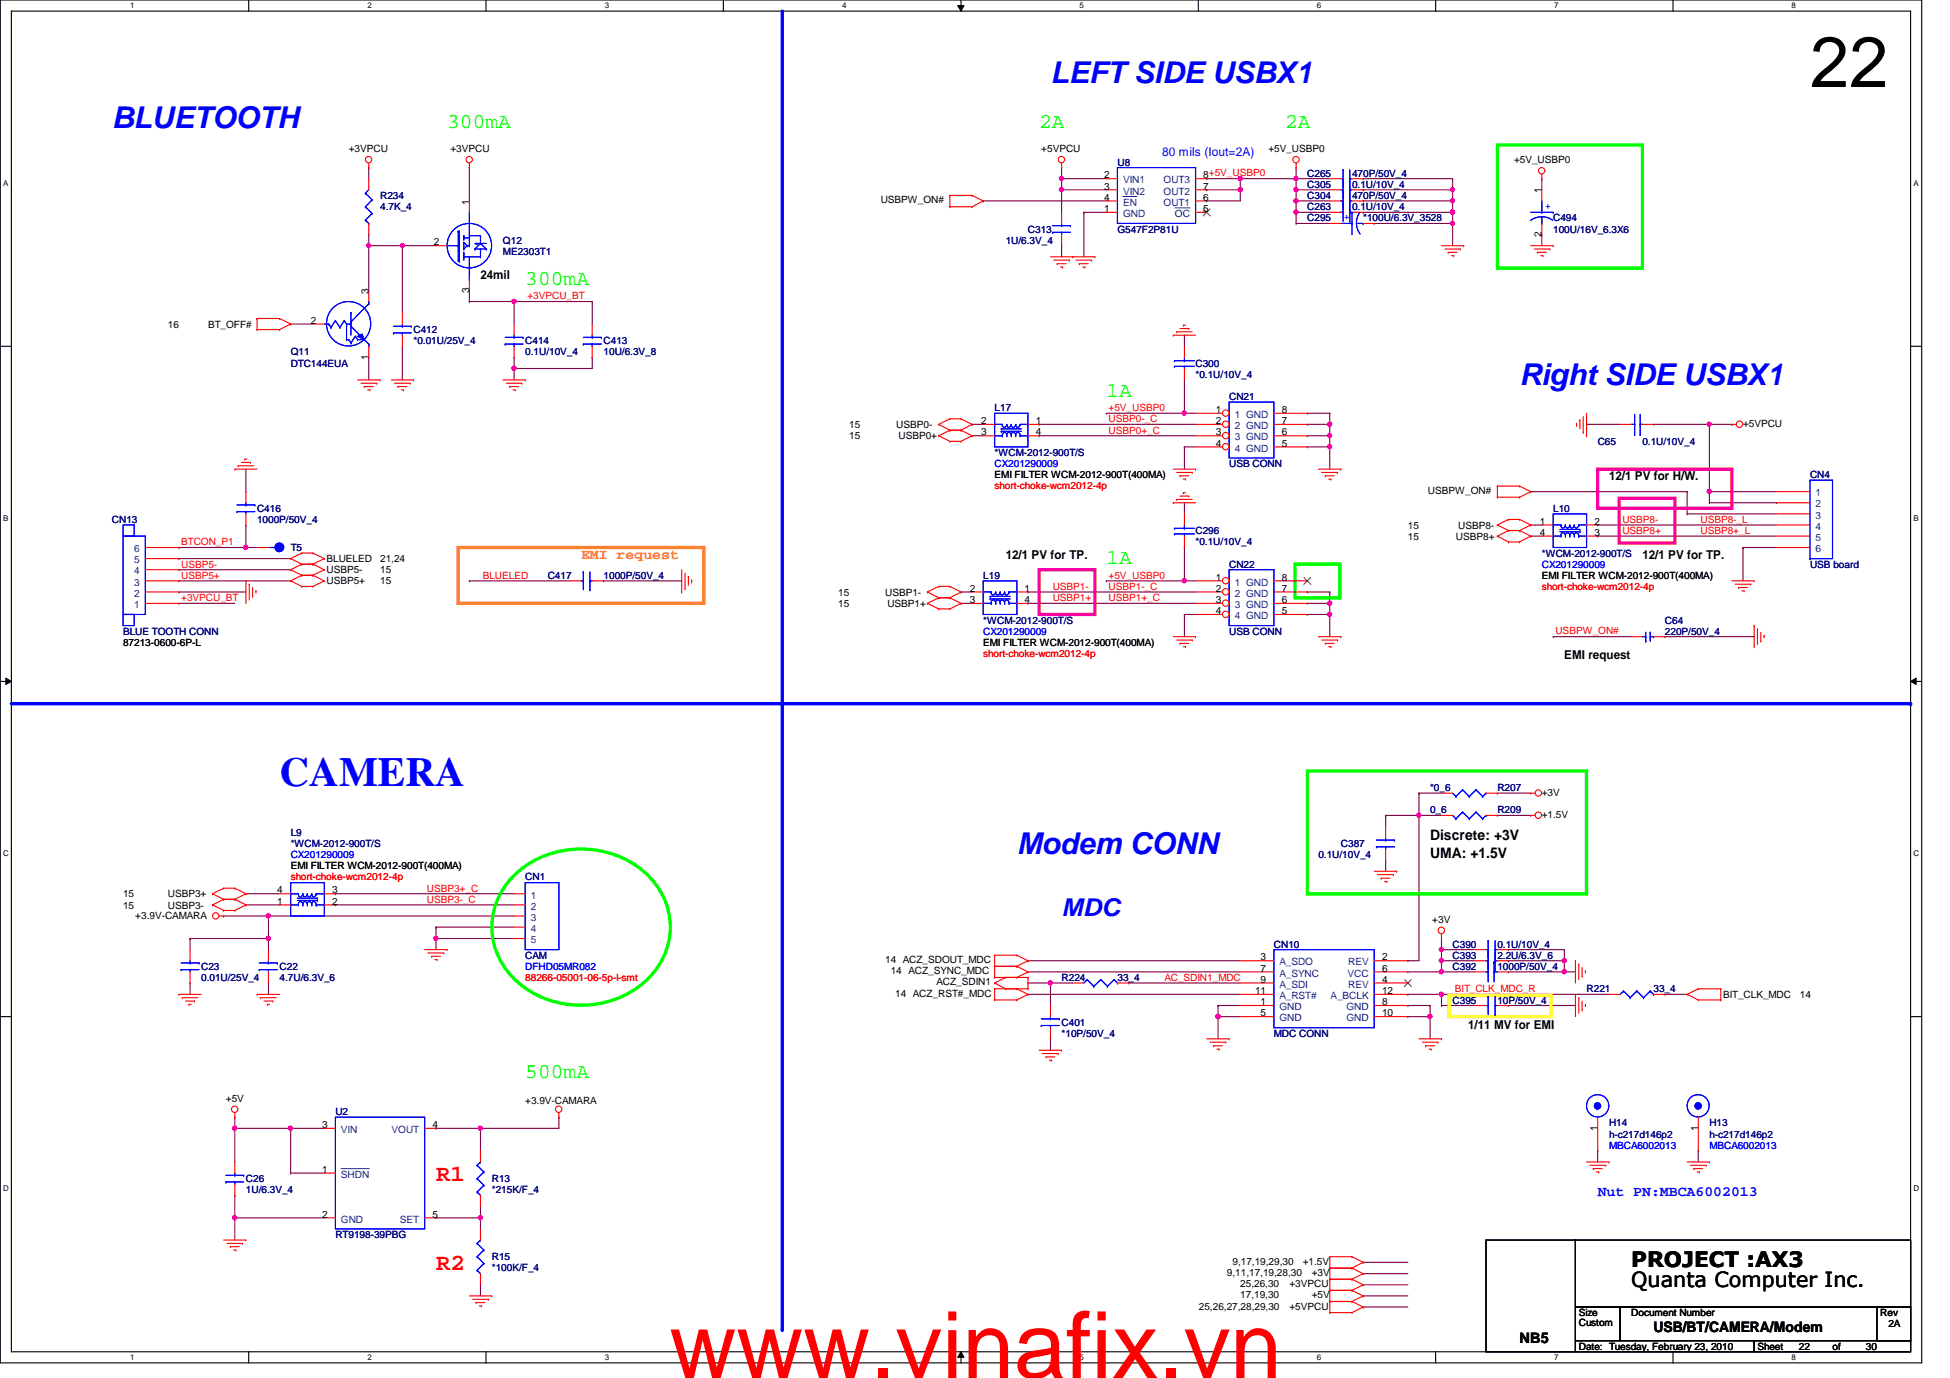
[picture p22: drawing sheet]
<svg xmlns="http://www.w3.org/2000/svg" width="297mm" height="210mm" viewBox="0 0 297 210" stroke-linecap="round" stroke-linejoin="round" font-family="sans-serif">
<defs><g id="words">
<text font-size="14.1" fill="#f00" x="102" y="209.9">www.vinafix.vn</text>
<text font-size="10.9" x="275.7" y="13.3">22</text>
<text font-size="6.3" fill="#00f" x="42.6" y="119.7">CAMERA</text>
<g font-size="4.6" fill="#00f">
<text x="160" y="12.7">LEFT SIDE USBX1</text>
<text x="17.1" y="19.5">BLUETOOTH</text>
<text x="231.5" y="58.6">Right SIDE USBX1</text>
<text x="154.9" y="130.1">Modem CONN</text>
</g>
<text font-size="3.7" fill="#00f" x="161.7" y="139.5">MDC</text>
<g font-size="3.6" fill="#f00">
<text x="66.4" y="179.9">R1</text>
<text x="66.4" y="193.5">R2</text>
</g>
<g font-size="3.2" fill="#0f0">
<text x="68.1" y="19.6">300mA</text>
<text x="158.3" y="19.6">2A</text>
<text x="195.7" y="19.6">2A</text>
<text x="80" y="43.4">300mA</text>
<text x="168.5" y="60.4">1A</text>
<text x="168.5" y="85.9">1A</text>
<text x="80" y="164.2">500mA</text>
</g>
<g font-size="3.2">
<text x="248.5" y="196">Quanta Computer Inc.</text>
<text x="248.5" y="193">PROJECT :AX3</text>
</g>
<text font-size="2.2" fill="#ff8000" x="88.5" y="85.2">EMI request</text>
<g font-size="2.2">
<text x="217.8" y="128">Discrete: +3V</text>
<text x="217.8" y="130.7">UMA: +1.5V</text>
<text x="251.9" y="202.9">USB/BT/CAMERA/Modem</text>
<text x="231.5" y="204.6">NB5</text>
</g>
<text font-size="2.2" fill="#00f" x="243.4" y="182.2">Nut PN:MBCA6002013</text>
<text font-size="1.9" fill="#00f" x="177" y="23.8">80 mils (Iout=2A)</text>
<g font-size="1.9">
<text x="73.2" y="42.5">24mil</text>
<text x="245.1" y="73.2">12/1 PV for H/W.</text>
<text x="153.2" y="85.1">12/1 PV for TP.</text>
<text x="250.2" y="85.1">12/1 PV for TP.</text>
<text x="238.3" y="100.4">EMI request</text>
<text x="223.6" y="156.7">1/11 MV for EMI</text>
</g>
<g font-size="1.5">
<text x="53.1" y="23.2">+3VPCU</text>
<text x="68.6" y="23.2">+3VPCU</text>
<text x="158.6" y="23.2">+5VPCU</text>
<text x="193.2" y="23.2">+5V_USBP0</text>
<text x="168.2" y="27.2">2</text>
<text x="168.2" y="28.9">3</text>
<text x="183.3" y="27.2">8+5V_USBP0</text>
<text x="183.3" y="28.9">7</text>
<text x="230.6" y="24.9">+5V_USBP0</text>
<text x="234.8" y="29.4" transform="rotate(-90 234.8 29.4)">1</text>
<text x="71.5" y="31.2" transform="rotate(-90 71.5 31.2)">1</text>
<text x="134.2" y="31">USBPW_ON#</text>
<text x="168.2" y="32.3">1</text>
<text x="168.2" y="30.6">4</text>
<text x="183.3" y="32.3">5</text>
<text x="183.3" y="30.6">6</text>
<text x="66.1" y="37.4">2</text>
<text x="234.8" y="36.1" transform="rotate(-90 234.8 36.1)">2</text>
<text x="56.1" y="44.7" transform="rotate(-90 56.1 44.7)">3</text>
<text x="71.5" y="44.6" transform="rotate(-90 71.5 44.6)">3</text>
<text x="25.6" y="49.9">16</text>
<text x="31.7" y="49.9">BT_OFF#</text>
<text x="47.4" y="49.3">2</text>
<text x="56.1" y="54.8" transform="rotate(-90 56.1 54.8)">1</text>
<text x="129.4" y="65.2">15</text>
<text x="136.5" y="65.2">USBP0-</text>
<text x="149.5" y="64.6">2</text>
<text x="157.8" y="64.6">1</text>
<text x="185.2" y="62.9">1</text>
<text x="185.2" y="64.6">2</text>
<text x="195.2" y="62.9">8</text>
<text x="195.2" y="64.6">7</text>
<text x="265.5" y="65">+5VPCU</text>
<text x="129.4" y="66.9">15</text>
<text x="136.9" y="66.9">USBP0+</text>
<text x="149.5" y="66.3">3</text>
<text x="157.8" y="66.3">4</text>
<text x="185.2" y="66.3">3</text>
<text x="185.2" y="68">4</text>
<text x="195.2" y="68">5</text>
<text x="195.2" y="66.3">6</text>
<text x="151.5" y="72.9">EMI FILTER WCM-2012-900T(400MA)</text>
<text x="217.5" y="75.2">USBPW_ON#</text>
<text x="214.5" y="80.5">15</text>
<text x="214.5" y="82.2">15</text>
<text x="221.8" y="82.2">USBP8+</text>
<text x="222.1" y="80.5">USBP8-</text>
<text x="234.6" y="79.9">1</text>
<text x="234.6" y="81.6">4</text>
<text x="242.9" y="81.6">3</text>
<text x="242.9" y="79.9">2</text>
<text x="49.7" y="89">USBP5+</text>
<text x="49.7" y="87.3">USBP5-</text>
<text x="49.7" y="85.6">BLUELED</text>
<text x="57.9" y="87.3">15</text>
<text x="57.9" y="85.6">21,24</text>
<text x="57.9" y="89">15</text>
<text x="185.2" y="88.4">1</text>
<text x="195.2" y="88.4">8</text>
<text x="234.9" y="88.2">EMI FILTER WCM-2012-900T(400MA)</text>
<text x="127.7" y="90.7">15</text>
<text x="127.7" y="92.5">15</text>
<text x="134.8" y="90.7">USBP1-</text>
<text x="135.2" y="92.5">USBP1+</text>
<text x="147.7" y="91.9">3</text>
<text x="147.7" y="90.1">2</text>
<text x="156.1" y="90.1">1</text>
<text x="156.1" y="91.9">4</text>
<text x="185.2" y="91.9">3</text>
<text x="185.2" y="90.1">2</text>
<text x="185.2" y="93.6">4</text>
<text x="195.2" y="93.6">5</text>
<text x="195.2" y="90.1">7</text>
<text x="195.2" y="91.9">6</text>
<text x="18.8" y="98.4">87213-0600-6P-L</text>
<text x="149.8" y="98.4">EMI FILTER WCM-2012-900T(400MA)</text>
<text x="234.9" y="121.2">+3V</text>
<text x="234.9" y="124.6">+1.5V</text>
<text x="18.8" y="136.7">15</text>
<text x="25.6" y="136.7">USBP3+</text>
<text x="42.2" y="137.8">1</text>
<text x="42.2" y="136.1">4</text>
<text x="44.3" y="132.4">EMI FILTER WCM-2012-900T(400MA)</text>
<text x="50.6" y="136.1">3</text>
<text x="50.6" y="137.8">2</text>
<text x="18.8" y="138.4">15</text>
<text x="20.6" y="139.9">+3.9V-CAMARA</text>
<text x="25.6" y="138.4">USBP3-</text>
<text x="218.2" y="140.6">+3V</text>
<text x="134.8" y="146.7">14 ACZ_SDOUT_MDC</text>
<text x="135.7" y="148.4">14 ACZ_SYNC_MDC</text>
<text x="192" y="146.3">3</text>
<text x="192" y="148">7</text>
<text x="192" y="149.7">9</text>
<text x="210.5" y="146.3">2</text>
<text x="210.5" y="149.7">4</text>
<text x="210.5" y="148">6</text>
<text x="136.4" y="151.8">14 ACZ_RST#_MDC</text>
<text x="142.7" y="150.1">ACZ_SDIN1</text>
<text x="191.2" y="151.4">11</text>
<text x="192" y="153.1">1</text>
<text x="192" y="154.8">5</text>
<text x="210.5" y="153.1">8</text>
<text x="210.5" y="154.8">10</text>
<text x="210.5" y="151.4">12</text>
<text x="262.5" y="152">BIT_CLK_MDC</text>
<text x="274.2" y="152">14</text>
<text x="34.4" y="167.8">+5V</text>
<text x="49.1" y="171.8">3</text>
<text x="65.9" y="171.8">4</text>
<text x="80" y="168.1">+3.9V-CAMARA</text>
<text x="243.3" y="172.2" transform="rotate(-90 243.3 172.2)">1</text>
<text x="258.7" y="172.2" transform="rotate(-90 258.7 172.2)">1</text>
<text x="49.1" y="178.6">1</text>
<text x="49.1" y="185.5">2</text>
<text x="65.9" y="185.5">5</text>
<text x="186.9" y="194.4">9,11,17,19,28,30</text>
<text x="187.7" y="192.7">9,17,19,29,30</text>
<text x="188.9" y="197.8">17,19,30</text>
<text x="188.9" y="196.1">25,26,30</text>
<text x="196.4" y="196.1">+3VPCU</text>
<text x="198.5" y="192.7">+1.5V</text>
<text x="199.8" y="194.4">+3V</text>
<text x="199.8" y="197.8">+5V</text>
<text x="182.6" y="199.5">25,26,27,28,29,30</text>
<text x="196.4" y="199.5">+5VPCU</text>
<text x="240.5" y="200.5">Size</text>
<text x="240.5" y="202">Custom</text>
<text x="248.5" y="200.5">Document Number</text>
<text x="286.4" y="200.5">Rev</text>
<text x="287.7" y="202.2">2A</text>
<text x="240.5" y="205.6">Date: Tuesday, February 23, 2010</text>
<text x="267.7" y="205.6">Sheet</text>
<text x="274" y="205.6">22</text>
<text x="279.1" y="205.6">of</text>
<text x="284.2" y="205.6">30</text>
</g>
<g font-size="1.5" fill="#000080">
<text x="170.2" y="25.2">U8</text>
<text x="199.1" y="28.6">C305</text>
<text x="199.1" y="26.9">C265</text>
<text x="205.9" y="28.6">0.1U/10V_4</text>
<text x="205.9" y="26.9">470P/50V_4</text>
<text x="57.9" y="30.3">R234</text>
<text x="57.9" y="32">4.7K_4</text>
<text x="156.6" y="35.4">C313</text>
<text x="170.2" y="35.4">G547F2P81U</text>
<text x="199.1" y="30.3">C304</text>
<text x="199.1" y="32">C263</text>
<text x="199.1" y="33.7">C295</text>
<text x="205.9" y="30.3">470P/50V_4</text>
<text x="205.9" y="32">0.1U/10V_4</text>
<text x="207.6" y="33.7">*100U/6.3V_3528</text>
<text x="236.6" y="33.7">C494</text>
<text x="236.6" y="35.4">100U/16V_6.3X6</text>
<text x="76.6" y="37.1">Q12</text>
<text x="76.6" y="38.8">ME2303T1</text>
<text x="153.2" y="37.1">1U/6.3V_4</text>
<text x="63" y="50.8">C412</text>
<text x="63" y="52.5">*0.01U/25V_4</text>
<text x="80" y="52.5">C414</text>
<text x="91.9" y="52.5">C413</text>
<text x="44.3" y="54.1">Q11</text>
<text x="44.3" y="55.8">DTC144EUA</text>
<text x="80" y="54.1">0.1U/10V_4</text>
<text x="91.9" y="54.1">10U/6.3V_8</text>
<text x="182.1" y="55.8">C300</text>
<text x="182.1" y="57.5">*0.1U/10V_4</text>
<text x="151.5" y="62.7">L17</text>
<text x="187.2" y="61">CN21</text>
<text x="151.5" y="69.5">*WCM-2012-900T/S</text>
<text x="187.2" y="71.2">USB CONN</text>
<text x="243.4" y="67.8">C65</text>
<text x="250.2" y="67.8">0.1U/10V_4</text>
<text x="39.2" y="78">C416</text>
<text x="236.6" y="78">L10</text>
<text x="275.7" y="72.9">CN4</text>
<text x="17.1" y="79.7">CN13</text>
<text x="39.2" y="79.7">1000P/50V_4</text>
<text x="44.3" y="83.9">T5</text>
<text x="182.1" y="81.4">C296</text>
<text x="182.1" y="83.1">*0.1U/10V_4</text>
<text x="83.4" y="88.2">C417</text>
<text x="91.9" y="88.2">1000P/50V_4</text>
<text x="149.8" y="88.2">L19</text>
<text x="187.2" y="86.5">CN22</text>
<text x="234.9" y="84.8">*WCM-2012-900T/S</text>
<text x="275.7" y="86.5">USB board</text>
<text x="149.8" y="95">*WCM-2012-900T/S</text>
<text x="253.6" y="95">C64</text>
<text x="18.8" y="96.7">BLUE TOOTH CONN</text>
<text x="187.2" y="96.7">USB CONN</text>
<text x="253.6" y="96.7">220P/50V_4</text>
<text x="217.8" y="123.9">0_6</text>
<text x="217.8" y="120.5">*0_6</text>
<text x="228.1" y="123.9">R209</text>
<text x="228.1" y="120.5">R207</text>
<text x="44.3" y="127.3">L9</text>
<text x="44.3" y="129">*WCM-2012-900T/S</text>
<text x="200.8" y="130.7">0.1U/10V_4</text>
<text x="204.3" y="129">C387</text>
<text x="80" y="134.1">CN1</text>
<text x="30.6" y="147.7">C23</text>
<text x="30.6" y="149.4">0.01U/25V_4</text>
<text x="42.6" y="147.7">C22</text>
<text x="42.6" y="149.4">4.7U/6.3V_6</text>
<text x="80" y="146">CAM</text>
<text x="161.7" y="149.4">R224</text>
<text x="170.2" y="149.4">33_4</text>
<text x="194.1" y="144.4">CN10</text>
<text x="221.3" y="147.7">C392</text>
<text x="221.3" y="144.4">C390</text>
<text x="221.3" y="146">C393</text>
<text x="228.1" y="147.7">1000P/50V_4</text>
<text x="228.1" y="144.4">0.1U/10V_4</text>
<text x="228.1" y="146">2.2U/6.3V_6</text>
<text x="221.3" y="152.9">C395</text>
<text x="228.1" y="152.9">10P/50V_4</text>
<text x="241.7" y="151.1">R221</text>
<text x="251.9" y="151.1">33_4</text>
<text x="161.7" y="156.3">C401</text>
<text x="161.7" y="157.9">*10P/50V_4</text>
<text x="194.1" y="157.9">MDC CONN</text>
<text x="51.1" y="169.9">U2</text>
<text x="245.1" y="171.6">H14</text>
<text x="245.1" y="173.3">h-c217d146p2</text>
<text x="260.4" y="171.6">H13</text>
<text x="260.4" y="173.3">h-c217d146p2</text>
<text x="37.5" y="180.1">C26</text>
<text x="37.5" y="181.8">1U/6.3V_4</text>
<text x="74.9" y="180.1">R13</text>
<text x="74.9" y="181.8">*215K/F_4</text>
<text x="51.1" y="188.6">RT9198-39PBG</text>
<text x="74.9" y="192">R15</text>
<text x="74.9" y="193.7">*100K/F_4</text>
</g>
<g font-size="1.5" fill="#004080">
<text x="171.1" y="27.9">VIN1</text>
<text x="171.1" y="29.6">VIN2</text>
<text x="177.2" y="27.9">OUT3</text>
<text x="177.2" y="29.6">OUT2</text>
<text x="171.1" y="33.1">GND</text>
<text x="171.1" y="31.3">EN</text>
<text x="177.2" y="31.3">OUT1</text>
<text x="179" y="33.1">OC</text>
<text x="188.1" y="63.7">1 GND</text>
<text x="188.1" y="65.4">2 GND</text>
<text x="188.1" y="67.1">3 GND</text>
<text x="188.1" y="68.8">4 GND</text>
<text x="276.6" y="77.3">2</text>
<text x="276.6" y="75.6">1</text>
<text x="276.6" y="82.4">5</text>
<text x="276.6" y="80.7">4</text>
<text x="276.6" y="79">3</text>
<text x="20.4" y="89.2">3</text>
<text x="20.4" y="87.5">4</text>
<text x="20.4" y="85.8">5</text>
<text x="20.4" y="84.1">6</text>
<text x="188.1" y="89.2">1 GND</text>
<text x="276.6" y="84.1">6</text>
<text x="20.4" y="92.6">1</text>
<text x="20.4" y="90.9">2</text>
<text x="188.1" y="92.6">3 GND</text>
<text x="188.1" y="90.9">2 GND</text>
<text x="188.1" y="94.3">4 GND</text>
<text x="80.9" y="136.9">1</text>
<text x="80.9" y="138.6">2</text>
<text x="80.9" y="140.3">3</text>
<text x="80.9" y="141.9">4</text>
<text x="80.9" y="143.7">5</text>
<text x="194.9" y="147.1">A_SDO</text>
<text x="194.9" y="148.8">A_SYNC</text>
<text x="205.3" y="148.8">VCC</text>
<text x="205.4" y="147.1">REV</text>
<text x="194.9" y="153.9">GND</text>
<text x="194.9" y="155.6">GND</text>
<text x="194.9" y="150.5">A_SDI</text>
<text x="194.9" y="152.2">A_RST#</text>
<text x="202.7" y="152.2">A_BCLK</text>
<text x="205.1" y="153.9">GND</text>
<text x="205.1" y="155.6">GND</text>
<text x="205.4" y="150.5">REV</text>
<text x="51.9" y="172.6">VIN</text>
<text x="59.6" y="172.6">VOUT</text>
<text x="51.9" y="179.4">SHDN</text>
<text x="51.9" y="186.2">GND</text>
<text x="60.9" y="186.2">SET</text>
</g>
<g font-size="1.5" fill="#00f">
<text x="205.6" y="33.5" transform="rotate(-90 205.6 33.5)">+</text>
<text x="235.4" y="31.8">+</text>
<text x="151.5" y="71.2">CX201290009</text>
<text x="234.9" y="86.5">CX201290009</text>
<text x="149.8" y="96.7">CX201290009</text>
<text x="44.3" y="130.7">CX201290009</text>
<text x="80" y="147.7">DFHD05MR082</text>
<text x="245.1" y="175">MBCA6002013</text>
<text x="260.4" y="175">MBCA6002013</text>
</g>
<g font-size="1.5" fill="#f00">
<text x="80.3" y="45.6">+3VPCU_BT</text>
<text x="168.9" y="64.3">USBP0-_C</text>
<text x="168.9" y="62.6">+5V_USBP0</text>
<text x="168.9" y="66">USBP0+_C</text>
<text x="151.5" y="74.5">short-choke-wcm2012-4p</text>
<text x="27.6" y="83.1">BTCON_P1</text>
<text x="247.1" y="79.6">USBP8-</text>
<text x="247.1" y="81.3">USBP8+</text>
<text x="259" y="79.6">USBP8-_L</text>
<text x="259" y="81.3">USBP8+_L</text>
<text x="27.6" y="88.1">USBP5+</text>
<text x="27.6" y="86.4">USBP5-</text>
<text x="73.5" y="88.1">BLUELED</text>
<text x="160.4" y="89.8">USBP1-</text>
<text x="168.9" y="89.8">USBP1-_C</text>
<text x="168.9" y="88.1">+5V_USBP0</text>
<text x="234.9" y="89.9">short-choke-wcm2012-4p</text>
<text x="27.6" y="91.6">+3VPCU_BT</text>
<text x="160.4" y="91.6">USBP1+</text>
<text x="168.9" y="91.6">USBP1+_C</text>
<text x="149.8" y="100.1">short-choke-wcm2012-4p</text>
<text x="236.9" y="96.6">USBPW_ON#</text>
<text x="44.3" y="134.1">short-choke-wcm2012-4p</text>
<text x="65" y="135.8">USBP3+_C</text>
<text x="65" y="137.5">USBP3-_C</text>
<text x="80" y="149.4">88266-05001-06-5p-l-smt</text>
<text x="177.4" y="149.4">AC_SDIN1_MDC</text>
<text x="221.6" y="151.1">BIT_CLK_MDC_R</text>
</g>
<g font-size="1.2">
<text x="19.8" y="1.3">1</text>
<text x="56" y="1.3">2</text>
<text x="92.1" y="1.3">3</text>
<text x="128.3" y="1.3">4</text>
<text x="164.5" y="1.3">5</text>
<text x="200.6" y="1.3">6</text>
<text x="236.8" y="1.3">7</text>
<text x="272.9" y="1.3">8</text>
<text x=".5" y="28.3">A</text>
<text x="291.5" y="28.3">A</text>
<text x=".5" y="79.4">B</text>
<text x="291.5" y="79.4">B</text>
<text x=".5" y="130.4">C</text>
<text x="291.5" y="130.4">C</text>
<text x=".5" y="181.5">D</text>
<text x="291.5" y="181.5">D</text>
<text x="19.8" y="207.2">1</text>
<text x="56" y="207.2">2</text>
<text x="92.1" y="207.2">3</text>
<text x="128.3" y="207.2">4</text>
<text x="164.5" y="207.2">5</text>
<text x="200.6" y="207.2">6</text>
<text x="236.8" y="207.2">7</text>
<text x="272.9" y="207.2">8</text>
</g>
</g></defs>
<path d="M0 0h292.7v207.6h-292.7zM1.7 1.7h289.3v204.2h-289.3z" fill="none" stroke="#000" stroke-width=".17"/>
<g fill="#fff">
<path d="M19.8 .2h.6v1.3h-.6z"/>
<path d="M19.8 206.1h.6v1.3h-.6z"/>
</g>
<path d="M37.9 0v1.7M37.9 205.9v1.7" fill="none" stroke="#000" stroke-width=".17"/>
<g fill="#fff">
<path d="M56 .2h.6v1.3h-.6z"/>
<path d="M56 206.1h.6v1.3h-.6z"/>
</g>
<path d="M74 0v1.7M74 205.9v1.7" fill="none" stroke="#000" stroke-width=".17"/>
<g fill="#fff">
<path d="M92.1 .2h.6v1.3h-.6z"/>
<path d="M92.1 206.1h.6v1.3h-.6z"/>
</g>
<path d="M110.2 0v1.7M110.2 205.9v1.7" fill="none" stroke="#000" stroke-width=".17"/>
<g fill="#fff">
<path d="M128.3 .2h.6v1.3h-.6z"/>
<path d="M128.3 206.1h.6v1.3h-.6z"/>
</g>
<path d="M146.4 0v1.7M146.4 205.9v1.7" fill="none" stroke="#000" stroke-width=".17"/>
<path d="M145.9 .8h1l-.5 .9zM146.4 205.9l.5 .9h-1z" fill="#000"/>
<path d="M145.9 .8h1l-.5 .9zM146.4 205.9l.5 .9h-1z" fill="none" stroke="#000" stroke-width=".15"/>
<g fill="#fff">
<path d="M164.5 .2h.6v1.3h-.6z"/>
<path d="M164.5 206.1h.6v1.3h-.6z"/>
</g>
<path d="M182.5 0v1.7M182.5 205.9v1.7" fill="none" stroke="#000" stroke-width=".17"/>
<g fill="#fff">
<path d="M200.6 .2h.6v1.3h-.6z"/>
<path d="M200.6 206.1h.6v1.3h-.6z"/>
</g>
<path d="M218.7 0v1.7M218.7 205.9v1.7" fill="none" stroke="#000" stroke-width=".17"/>
<g fill="#fff">
<path d="M236.8 .2h.6v1.3h-.6z"/>
<path d="M236.8 206.1h.6v1.3h-.6z"/>
</g>
<path d="M254.8 0v1.7M254.8 205.9v1.7" fill="none" stroke="#000" stroke-width=".17"/>
<g fill="#fff">
<path d="M272.9 .2h.7v1.3h-.7z"/>
<path d="M272.9 206.1h.7v1.3h-.7z"/>
<path d="M.5 27.2h.7v1.4h-.7z"/>
<path d="M291.5 27.2h.7v1.4h-.7z"/>
<path d="M.5 78.3h.7v1.3h-.7z"/>
<path d="M291.5 78.3h.7v1.3h-.7z"/>
</g>
<path d="M0 52.7h1.7M291 52.7h1.7" fill="none" stroke="#000" stroke-width=".17"/>
<g fill="#fff">
<path d="M.5 129.3h.8v1.4h-.8z"/>
<path d="M291.5 129.3h.8v1.4h-.8z"/>
</g>
<path d="M0 103.8h1.7M291 103.8h1.7" fill="none" stroke="#000" stroke-width=".17"/>
<path d="M.9 103.3l.8 .5-.8 .5zM291 103.8l.9-.5v1z" fill="#000"/>
<path d="M.9 103.3l.8 .5-.8 .5zM291 103.8l.9-.5v1z" fill="none" stroke="#000" stroke-width=".15"/>
<g fill="#fff">
<path d="M.5 180.4h.8v1.3h-.8z"/>
<path d="M291.5 180.4h.8v1.3h-.8z"/>
</g>
<path d="M0 154.9h1.7M291 154.9h1.7" fill="none" stroke="#000" stroke-width=".17"/>
<path d="M221.3 27.2h.1M221.3 32.3h.1M221.3 27.2v1.7M221.3 32.3v1.7" fill="none" stroke="#800040" stroke-width=".17"/>
<circle cx="221.2" cy="32.3" r=".32" fill="#f0f"/>
<circle cx="221.2" cy="32.3" r=".32" fill="none" stroke="#f0f" stroke-width=".17"/>
<path d="M197.4 28.9h.1M197.4 28.9h5.2M221.3 30.6h.1M221.3 28.9h.1M221.3 28.9v3.4" fill="none" stroke="#800040" stroke-width=".17"/>
<circle cx="197.4" cy="28.9" r=".32" fill="#f0f"/>
<circle cx="197.4" cy="28.9" r=".32" fill="none" stroke="#f0f" stroke-width=".17"/>
<path d="M207.6 32.3h.1M207.6 32.3h13.7" fill="none" stroke="#800040" stroke-width=".17"/>
<circle cx="221.2" cy="32.3" r=".32" fill="#f0f"/>
<circle cx="221.2" cy="32.3" r=".32" fill="none" stroke="#f0f" stroke-width=".17"/>
<path d="M197.4 27.2h.1M197.4 32.3h.1M197.4 28.9h.1M197.4 30.6h.1M197.4 27.2v6.8M197.4 30.6h5.2" fill="none" stroke="#800040" stroke-width=".17"/>
<circle cx="197.4" cy="30.6" r=".32" fill="#f0f"/>
<circle cx="197.4" cy="30.6" r=".32" fill="none" stroke="#f0f" stroke-width=".17"/>
<path d="M197.4 32.3h.1M197.4 32.3h5.2M207.6 27.2h.1M207.6 27.2h13.7" fill="none" stroke="#800040" stroke-width=".17"/>
<circle cx="197.4" cy="32.3" r=".32" fill="#f0f"/>
<circle cx="197.4" cy="32.3" r=".32" fill="none" stroke="#f0f" stroke-width=".17"/>
<path d="M207.6 28.9h.1M207.6 28.9h13.7" fill="none" stroke="#800040" stroke-width=".17"/>
<circle cx="221.2" cy="28.9" r=".32" fill="#f0f"/>
<circle cx="221.2" cy="28.9" r=".32" fill="none" stroke="#f0f" stroke-width=".17"/>
<path d="M197.4 34h.1M197.4 27.2h.1M197.4 34h5.2M197.4 27.2h5.2" fill="none" stroke="#800040" stroke-width=".17"/>
<circle cx="197.4" cy="27.2" r=".32" fill="#f0f"/>
<circle cx="197.4" cy="27.2" r=".32" fill="none" stroke="#f0f" stroke-width=".17"/>
<path d="M207.6 30.6h.1M207.6 30.6h13.7" fill="none" stroke="#800040" stroke-width=".17"/>
<circle cx="221.2" cy="30.6" r=".32" fill="#f0f"/>
<circle cx="221.2" cy="30.6" r=".32" fill="none" stroke="#f0f" stroke-width=".17"/>
<path d="M183.8 30.6h.1M188.9 28.9h.1M188.9 28.9v1.7h-5.1M197.4 25.5h.1M197.4 25.5v1.7" fill="none" stroke="#800040" stroke-width=".17"/>
<circle cx="188.9" cy="28.9" r=".32" fill="#f0f"/>
<circle cx="188.9" cy="28.9" r=".32" fill="none" stroke="#f0f" stroke-width=".17"/>
<path d="M161.7 25.5h.1M161.7 27.2h.1M161.7 28.9h.1M161.7 25.5v1.7M161.7 28.9v3.4M161.7 27.2h6.8M165.1 32.3h.1M165.1 32.3v6.8M183.8 28.9h.1M183.8 27.2h.1M183.8 28.9h5.1M183.8 27.2h5.1" fill="none" stroke="#800040" stroke-width=".17"/>
<circle cx="161.7" cy="28.9" r=".32" fill="#f0f"/>
<circle cx="161.7" cy="28.9" r=".32" fill="none" stroke="#f0f" stroke-width=".17"/>
<path d="M149.8 30.6h.1M149.8 30.6h18.7M161.7 37.4h.1M161.7 28.9h.1M161.7 27.2h.1M161.7 27.2v1.7M161.7 37.4v1.7M161.7 28.9h6.8M188.9 27.2h.1M188.9 27.2h8.5" fill="none" stroke="#800040" stroke-width=".17"/>
<circle cx="161.7" cy="27.2" r=".32" fill="#f0f"/>
<circle cx="161.7" cy="27.2" r=".32" fill="none" stroke="#f0f" stroke-width=".17"/>
<path d="M188.9 27.2h.1M188.9 27.2v1.7" fill="none" stroke="#800040" stroke-width=".17"/>
<circle cx="188.9" cy="27.2" r=".32" fill="#f0f"/>
<circle cx="188.9" cy="27.2" r=".32" fill="none" stroke="#f0f" stroke-width=".17"/>
<path d="M165.1 32.3h.1M165.1 32.3h3.4M209.3 34h.1M209.3 34h12" fill="none" stroke="#800040" stroke-width=".17"/>
<circle cx="221.2" cy="34" r=".32" fill="#f0f"/>
<circle cx="221.2" cy="34" r=".32" fill="none" stroke="#f0f" stroke-width=".17"/>
<path d="M56.2 35.7h.1M56.2 35.7v1.7M61.3 37.4h.1M61.3 37.4h5.1M221.3 34h.1M221.3 34v3.4M61.3 52.7h.1M61.3 52.7v5.2M27.3 90.2h.1M27.3 90.2h10.2" fill="none" stroke="#800040" stroke-width=".17"/>
<circle cx="61.3" cy="37.4" r=".32" fill="#f0f"/>
<circle cx="61.3" cy="37.4" r=".32" fill="none" stroke="#f0f" stroke-width=".17"/>
<path d="M56.2 37.4h.1M56.2 37.4v6.8M61.3 37.4h.1M61.3 37.4v10.2M71.5 25.5h.1M71.5 25.5v5.1M56.2 54.4h.1M56.2 54.4v3.5M71.5 44.2h.1M71.5 44.2v1.7" fill="none" stroke="#800040" stroke-width=".17"/>
<circle cx="56.1" cy="37.4" r=".32" fill="#f0f"/>
<circle cx="56.1" cy="37.4" r=".32" fill="none" stroke="#f0f" stroke-width=".17"/>
<path d="M56.2 37.4h.1M56.2 37.4h5.1M44.3 49.4h.1M44.3 49.4h3.4M27.3 88.5h.1M27.3 88.5h17M37.5 83.4h.1M37.5 83.4h1.7" fill="none" stroke="#800040" stroke-width=".17"/>
<circle cx="37.4" cy="83.4" r=".32" fill="#f0f"/>
<circle cx="37.4" cy="83.4" r=".32" fill="none" stroke="#f0f" stroke-width=".17"/>
<path d="M78.3 45.9h.1M78.3 56.1h.1M78.3 45.9v3.5M78.3 56.1v1.8" fill="none" stroke="#800040" stroke-width=".17"/>
<circle cx="78.3" cy="56.1" r=".32" fill="#f0f"/>
<circle cx="78.3" cy="56.1" r=".32" fill="none" stroke="#f0f" stroke-width=".17"/>
<path d="M71.5 45.9h.1M71.5 45.9h6.8" fill="none" stroke="#800040" stroke-width=".17"/>
<circle cx="78.3" cy="45.9" r=".32" fill="#f0f"/>
<circle cx="78.3" cy="45.9" r=".32" fill="none" stroke="#f0f" stroke-width=".17"/>
<path d="M56.2 25.5h.1M56.2 25.5v1.7M148.1 64.6h.1M148.1 66.4h.1M148.1 64.6h1.7M148.1 66.4h1.7M202.6 68.1h.1M202.6 68.1v3.4M27.3 91.9h.1M27.3 86.8h.1M27.3 91.9h8.5M27.3 86.8h17" fill="none" stroke="#800040" stroke-width=".17"/>
<circle cx="202.5" cy="68" r=".32" fill="#f0f"/>
<circle cx="202.5" cy="68" r=".32" fill="none" stroke="#f0f" stroke-width=".17"/>
<path d="M180.4 68.1h.1M180.4 62.9h.1M180.4 68.1h1.7M180.4 62.9h1.7" fill="none" stroke="#800040" stroke-width=".17"/>
<circle cx="180.4" cy="62.9" r=".32" fill="#f0f"/>
<circle cx="180.4" cy="62.9" r=".32" fill="none" stroke="#f0f" stroke-width=".17"/>
<path d="M158.3 66.4h.1M158.3 66.4h23.8M199.1 66.4h.1M199.1 68.1h.1M199.1 64.6h.1M199.1 68.1h3.5M199.1 64.6h3.5M202.6 62.9h.1M202.6 64.6h.1M202.6 62.9v3.5h-3.5" fill="none" stroke="#800040" stroke-width=".17"/>
<circle cx="202.5" cy="64.6" r=".32" fill="#f0f"/>
<circle cx="202.5" cy="64.6" r=".32" fill="none" stroke="#f0f" stroke-width=".17"/>
<path d="M202.6 66.4h.1M202.6 66.4v1.7" fill="none" stroke="#800040" stroke-width=".17"/>
<circle cx="202.5" cy="66.4" r=".32" fill="#f0f"/>
<circle cx="202.5" cy="66.4" r=".32" fill="none" stroke="#f0f" stroke-width=".17"/>
<path d="M158.3 64.6h.1M158.3 64.6h23.8M180.4 68.1h.1M180.4 68.1v3.4M199.1 62.9h.1M199.1 62.9h3.5M146.4 90.2h.1M146.4 91.9h.1M146.4 90.2h1.7M146.4 91.9h1.7M202.6 93.6h.1M202.6 93.6v3.4" fill="none" stroke="#800040" stroke-width=".17"/>
<circle cx="202.5" cy="93.6" r=".32" fill="#f0f"/>
<circle cx="202.5" cy="93.6" r=".32" fill="none" stroke="#f0f" stroke-width=".17"/>
<path d="M180.4 93.6h.1M180.4 88.5h.1M180.4 93.6h1.7M180.4 88.5h1.7" fill="none" stroke="#800040" stroke-width=".17"/>
<circle cx="180.4" cy="88.5" r=".32" fill="#f0f"/>
<circle cx="180.4" cy="88.5" r=".32" fill="none" stroke="#f0f" stroke-width=".17"/>
<path d="M156.6 91.9h.1M156.6 91.9h25.5M199.1 91.9h.1M199.1 93.6h.1M199.1 90.2h.1M199.1 91.9h3.5M199.1 90.2h3.5M202.6 90.2h.1M202.6 91.9h.1M202.6 90.2v3.4h-3.5" fill="none" stroke="#800040" stroke-width=".17"/>
<circle cx="202.5" cy="91.9" r=".32" fill="#f0f"/>
<circle cx="202.5" cy="91.9" r=".32" fill="none" stroke="#f0f" stroke-width=".17"/>
<path d="M233.2 80h.1M233.2 80h1.7M260.4 64.6h.1M260.4 64.6v10.3M156.6 90.2h.1M156.6 90.2h25.5M180.4 93.6h.1M180.4 93.6v3.4M233.2 81.7h.1M233.2 81.7h1.7" fill="none" stroke="#800040" stroke-width=".17"/>
<circle cx="260.4" cy="74.9" r=".32" fill="#f0f"/>
<circle cx="260.4" cy="74.9" r=".32" fill="none" stroke="#f0f" stroke-width=".17"/>
<circle cx="260.4" cy="64.6" r=".32" fill="#f0f"/>
<circle cx="260.4" cy="64.6" r=".32" fill="none" stroke="#f0f" stroke-width=".17"/>
<g fill="none" stroke="#800040" stroke-width=".17">
<path d="M78.3 45.9h.1M78.3 56.1h.1M78.3 54.4h.1M78.3 45.9h11.9M78.3 54.4v1.7M90.2 45.9h.1M90.2 54.4h.1M90.2 45.9v3.5M90.2 54.4v1.7h-11.9M180.4 57.9h.1M180.4 51.1h.1M180.4 51.1v1.6"/>
<path d="M180.4 57.9v5h-11.9M37.5 80h.1M37.5 80v3.4h-10.2M168.5 62.9h.1M180.4 76.6h.1M180.4 76.6v1.7M241.7 64.6h.1M241.7 64.6h5.1M243.4 80h.1M243.4 80h27.2M251.9 64.6h.1M251.9 64.6h11.9"/>
<path d="M260.4 74.9h.1M260.4 74.9h10.2M263.8 64.6h.1M27.3 83.4h.1M27.3 85.1h.1M27.3 85.1h17M71.5 88.5h.1M71.5 88.5h15.3M91.9 88.5h.1M91.9 88.5h11.9M180.4 83.4h.1M180.4 83.4v5.1"/>
<path d="M236.6 97h.1M236.6 97h11.9M243.4 81.7h.1M243.4 81.7h27.2M253.6 97h.1M253.6 97h13.6M265.5 83.4h.1M265.5 83.4v5.1M265.5 83.4h5.1M35.8 171.9h.1M35.8 170.2h.1M35.8 170.2v6.8"/>
<path d="M44.3 171.9h.1M44.3 171.9h5.1M35.8 185.5h.1M35.8 185.5v3.4M35.8 185.5h13.6"/>
</g>
<circle cx="35.7" cy="185.5" r=".32" fill="#f0f"/>
<circle cx="35.7" cy="185.5" r=".32" fill="none" stroke="#f0f" stroke-width=".17"/>
<path d="M44.3 171.9h.1M44.3 171.9v6.8" fill="none" stroke="#800040" stroke-width=".17"/>
<circle cx="44.3" cy="171.8" r=".32" fill="#f0f"/>
<circle cx="44.3" cy="171.8" r=".32" fill="none" stroke="#f0f" stroke-width=".17"/>
<path d="M44.3 178.7h.1M44.3 178.7h5.1M73.2 171.9h.1M85.1 170.2h.1M85.1 170.2v1.7h-11.9M73.2 185.5h.1M73.2 185.5v1.7" fill="none" stroke="#800040" stroke-width=".17"/>
<circle cx="73.2" cy="171.8" r=".32" fill="#f0f"/>
<circle cx="73.2" cy="171.8" r=".32" fill="none" stroke="#f0f" stroke-width=".17"/>
<path d="M66.4 185.5h.1M66.4 185.5h6.8" fill="none" stroke="#800040" stroke-width=".17"/>
<circle cx="73.2" cy="185.5" r=".32" fill="#f0f"/>
<circle cx="73.2" cy="185.5" r=".32" fill="none" stroke="#f0f" stroke-width=".17"/>
<path d="M35.8 171.9h.1M35.8 171.9h8.5M66.4 171.9h.1M66.4 171.9h6.8M73.2 171.9h.1M73.2 171.9v3.4M73.2 195.7h.1M73.2 195.7v1.7" fill="none" stroke="#800040" stroke-width=".17"/>
<circle cx="35.7" cy="171.8" r=".32" fill="#f0f"/>
<circle cx="35.7" cy="171.8" r=".32" fill="none" stroke="#f0f" stroke-width=".17"/>
<path d="M34.1 139.5h.1M34.1 139.5h6.8M29 143h.1M29 143h11.9M35.8 182.1h.1M35.8 182.1v3.4M73.2 183.8h.1M73.2 183.8v1.7" fill="none" stroke="#800040" stroke-width=".17"/>
<circle cx="40.9" cy="142.9" r=".32" fill="#f0f"/>
<circle cx="40.9" cy="142.9" r=".32" fill="none" stroke="#f0f" stroke-width=".17"/>
<path d="M40.9 139.5h.1M40.9 139.5h37.4M29 149.7h.1M29 149.7v1.8" fill="none" stroke="#800040" stroke-width=".17"/>
<circle cx="40.9" cy="139.5" r=".32" fill="#f0f"/>
<circle cx="40.9" cy="139.5" r=".32" fill="none" stroke="#f0f" stroke-width=".17"/>
<g fill="none" stroke="#800040" stroke-width=".17">
<path d="M37.5 136.1h.1M37.5 137.8h.1M37.5 136.1h5.1M37.5 137.8h5.1M51.1 136.1h.1M51.1 137.8h.1M51.1 136.1h27.2M51.1 137.8h27.2M29 143h.1M29 143v1.7M40.9 143h.1M40.9 149.7h.1"/>
<path d="M40.9 143v1.7M40.9 149.7v1.8M66.4 141.2h.1M66.4 143h.1M66.4 141.2h11.9M66.4 143v1.7"/>
</g>
<circle cx="66.4" cy="142.9" r=".32" fill="#f0f"/>
<circle cx="66.4" cy="142.9" r=".32" fill="none" stroke="#f0f" stroke-width=".17"/>
<g fill="none" stroke="#800040" stroke-width=".17">
<path d="M234.9 27.2h.1M234.9 35.7h.1M234.9 27.2v1.7M234.9 35.7v1.7M216.2 124.2h.1M216.2 120.8h.1M216.2 124.2h3.4M216.2 120.8v25.5M216.2 120.8h3.4M228.1 120.8h.1M228.1 124.2h.1M228.1 124.2h5.1"/>
<path d="M228.1 120.8h5.1M66.4 143h.1M66.4 141.2h.1M66.4 143h11.9M66.4 141.2v1.8"/>
</g>
<circle cx="216.1" cy="124.2" r=".32" fill="#f0f"/>
<circle cx="216.1" cy="124.2" r=".32" fill="none" stroke="#f0f" stroke-width=".17"/>
<path d="M211.1 124.2h.1M211.1 124.2h5.1M219.6 144.7h.1M219.6 144.7v1.6" fill="none" stroke="#800040" stroke-width=".17"/>
<circle cx="219.6" cy="144.6" r=".32" fill="#f0f"/>
<circle cx="219.6" cy="144.6" r=".32" fill="none" stroke="#f0f" stroke-width=".17"/>
<g fill="none" stroke="#800040" stroke-width=".17">
<path d="M185.5 154.9h.1M185.5 154.9v3.3M214.5 148h.1M214.5 148h10.2M219.6 146.3h.1M219.6 148h.1M219.6 146.3h5.1M229.8 153.2h.1M229.8 144.7h.1M229.8 148h.1M229.8 148h8.5M229.8 153.2h10.2"/>
<path d="M229.8 144.7h8.5"/>
</g>
<circle cx="185.5" cy="154.8" r=".32" fill="#f0f"/>
<circle cx="185.5" cy="154.8" r=".32" fill="none" stroke="#f0f" stroke-width=".17"/>
<path d="M214.5 153.2h.1M214.5 153.2h3.3M217.8 154.9h.1M217.8 154.9v3.3" fill="none" stroke="#800040" stroke-width=".17"/>
<circle cx="217.8" cy="154.8" r=".32" fill="#f0f"/>
<circle cx="217.8" cy="154.8" r=".32" fill="none" stroke="#f0f" stroke-width=".17"/>
<path d="M185.5 153.2h.1M185.5 154.9h.1M185.5 154.9h3.4M185.5 153.2h3.4M214.5 154.9h.1M217.8 153.2h.1M217.8 153.2v1.7h-3.3" fill="none" stroke="#800040" stroke-width=".17"/>
<circle cx="185.5" cy="154.8" r=".32" fill="#f0f"/>
<circle cx="185.5" cy="154.8" r=".32" fill="none" stroke="#f0f" stroke-width=".17"/>
<path d="M160 149.7h.1M160 149.7v3.5M185.5 153.2h.1M185.5 153.2v1.7" fill="none" stroke="#800040" stroke-width=".17"/>
<circle cx="160" cy="149.7" r=".32" fill="#f0f"/>
<circle cx="160" cy="149.7" r=".32" fill="none" stroke="#f0f" stroke-width=".17"/>
<path d="M156.6 151.5h.1M156.6 151.5h32.3M160 149.7h.1M160 149.7h3.4M171.9 149.7h.1M171.9 149.7h17M238.3 146.3h.1M238.3 146.3v1.7" fill="none" stroke="#800040" stroke-width=".17"/>
<circle cx="238.3" cy="146.3" r=".32" fill="#f0f"/>
<circle cx="238.3" cy="146.3" r=".32" fill="none" stroke="#f0f" stroke-width=".17"/>
<path d="M238.3 148h.1M238.3 148h1.7" fill="none" stroke="#800040" stroke-width=".17"/>
<circle cx="238.3" cy="148" r=".32" fill="#f0f"/>
<circle cx="238.3" cy="148" r=".32" fill="none" stroke="#f0f" stroke-width=".17"/>
<path d="M156.6 148h.1M156.6 149.7h.1M156.6 146.3h.1M156.6 148h32.3M156.6 149.7h3.4M156.6 146.3h32.3M214.5 151.5h.1M214.5 151.5h30.6M219.6 151.5h.1" fill="none" stroke="#800040" stroke-width=".17"/>
<circle cx="219.6" cy="151.4" r=".32" fill="#f0f"/>
<circle cx="219.6" cy="151.4" r=".32" fill="none" stroke="#f0f" stroke-width=".17"/>
<path d="M219.6 151.5h.1M219.6 146.3h.1M219.6 146.3v1.7M219.6 151.5v1.7M253.6 151.5h.1M253.6 151.5h3.4" fill="none" stroke="#800040" stroke-width=".17"/>
<circle cx="219.6" cy="148" r=".32" fill="#f0f"/>
<circle cx="219.6" cy="148" r=".32" fill="none" stroke="#f0f" stroke-width=".17"/>
<circle cx="219.6" cy="146.3" r=".32" fill="#f0f"/>
<circle cx="219.6" cy="146.3" r=".32" fill="none" stroke="#f0f" stroke-width=".17"/>
<g fill="none" stroke="#800040" stroke-width=".17">
<path d="M37.5 74.9h.1M37.5 71.5v3.4M233.2 74.9h.1M233.2 74.9h23.8M257 74.9h.1M257 78.3h.1M257 74.9v3.4M257 78.3h13.6M260.4 76.6h.1M260.4 74.9v1.7M260.4 76.6h10.2M270.6 76.6h.1"/>
<path d="M168.5 88.5h.1M168.5 88.5h11.9M40.9 139.5h.1M40.9 139.5v3.5M211.1 124.2h.1M211.1 131h.1M211.1 124.2v1.7M211.1 131v1.7M160 158.2h.1M160 158.2v1.8M214.5 146.3h.1M214.5 146.3h1.7"/>
<path d="M219.6 153.2h.1M219.6 144.7h.1M219.6 143h.1M219.6 153.2h5.1M219.6 144.7h5.1M219.6 143v1.7M229.8 146.3h.1M238.3 144.7h.1M238.3 144.7v1.6h-8.5M243.4 175.3h.1M243.4 175.3v1.7M258.7 175.3h.1"/>
<path d="M258.7 175.3v1.7M207.6 192.3h.1M207.6 194h.1M207.6 197.4h.1M207.6 199.1h.1M207.6 195.7h.1M207.6 192.3h6.9M207.6 194h6.9M207.6 197.4h6.9M207.6 199.1h6.9M207.6 195.7h6.9"/>
</g>
<g fill="none" stroke="#f00" stroke-width=".17">
<path d="M56.2 25.5h.1M56.2 24.8v.7M71.5 25.5h.1M71.5 24.8v.7M144.7 31.5h.1M144.7 29.8h.1M144.7 31.5h3.4M144.7 29.8v1.7M144.7 29.8h3.4M148.1 31.5h.1M148.1 29.8h.1M148.1 29.8l1.7 .8"/>
<path d="M149.8 30.6h.1M149.8 30.6l-1.7 .9M160 39.1h6.8M160.5 39.6h2.4M161.7 25.5h.1M161.7 24.8v.7M162.9 39.6h.1M163.4 39.1h.1M163.9 39.6h2.4M166.3 39.6h.1M166.8 39.1h.1M197.4 25.5h.1"/>
<path d="M197.4 24.8v.7M219.6 37.4h3.4M220.1 37.9h2.4M220.6 38.4h.1M220.6 38.4h1.4M221.1 38.9h.3M221.4 38.9h.1M222.5 37.9h.1M223 37.4h.1M233.2 37.4h3.4M233.7 37.9h2.4M234.2 38.4h.1"/>
<path d="M234.2 38.4h1.3M234.7 38.9h.3M234.9 27.2h.1M234.9 26.5v.7M235 38.9h.1M236.1 37.9h.1M236.6 37.4h.1M39.2 50.2h.1M39.2 48.5h.1M39.2 48.5h3.4M39.2 50.2h3.4M39.2 48.5v1.7"/>
<path d="M42.6 48.5h.1M42.6 50.2h.1M42.6 48.5l1.7 .9M44.3 49.4h.1M44.3 49.4l-1.7 .8M54.5 57.9h3.4M55 58.4h2.4M55.5 58.9h.1M55.5 58.9h1.4M56 59.4h.3M56.3 59.4h.1M57.4 58.4h.1"/>
<path d="M57.9 57.9h.1M59.6 57.9h3.4M60.1 58.4h2.4M60.6 58.9h.1M60.6 58.9h1.4M61.1 59.4h.4M61.5 59.4h.1M62.5 58.4h.1M63 57.9h.1M76.6 57.9h3.4M77.1 58.4h2.4M77.6 58.9h.1"/>
<path d="M77.6 58.9h1.4M78.1 59.4h.4M78.5 59.4h.1M79.5 58.4h.1M80 57.9h.1M161 40.2h.1M161 40.2h1.4M161.5 40.7h.4M161.9 40.7h.1M164.4 40.2h.1M164.4 40.2h1.4M164.9 40.7h.4"/>
<path d="M165.3 40.7h.1M178.7 51.1h.1M178.7 51.1h3.4M179.2 50.5h.1M179.2 50.5h2.4M179.7 50h1.4M180.3 49.5h.1M180.3 49.5h.3M181.1 50h.1M35.8 71.5h.1M35.8 71.5h3.4M36.3 71h.1"/>
<path d="M36.3 71h2.3M36.8 70.4h1.3M37.3 69.9h.1M37.3 69.9h.3M38.1 70.4h.1M143 64.6h.1M143 66.4h.1M143 64.6l1.7 .9M143 66.4l1.7 .8M144.7 65.5h.1M144.7 63.8h.1M144.7 67.2h.1"/>
<path d="M144.7 65.5h1.7M144.7 63.8h1.7M144.7 63.8l-1.7 .8M144.7 67.2h1.7M144.7 65.5l-1.7 .9M146.4 65.5h.1M146.4 63.8h.1M146.4 67.2h.1M146.4 63.8l1.7 .8M146.4 65.5l1.7 .9M148.1 64.6h.1M148.1 66.4h.1"/>
<path d="M148.1 64.6l-1.7 .9M148.1 66.4l-1.7 .8M178.7 76.6h.1M178.7 71.5h3.4M178.7 76.6h3.4M179.2 76.1h.1M179.2 72h2.4M179.2 76.1h2.4M179.7 72.5h.1M179.7 72.5h1.4M179.7 75.6h1.4M180.3 75.1h.1"/>
<path d="M180.3 73h.3M180.3 75.1h.3M180.6 73h.1M181.1 75.6h.1M181.6 72h.1M182.1 71.5h.1M200.8 71.5h3.5M201.3 72h2.4M201.9 72.5h.1M201.9 72.5h1.3M202.4 73h.3M202.7 73h.1"/>
<path d="M203.7 72h.1M204.3 71.5h.1M228.1 80h.1M228.1 75.7h.1M228.1 74h.1M228.1 80l1.7 .8M228.1 75.7h3.4M228.1 74v1.7M228.1 74h3.4M229.8 79.1h.1M229.8 79.1h1.7M229.8 79.1l-1.7 .9"/>
<path d="M231.5 79.1h.1M231.5 75.7h.1M231.5 74h.1M231.5 79.1l1.7 .9M231.5 74l1.7 .9M233.2 80h.1M233.2 74.9h.1M233.2 80l-1.7 .8M233.2 74.9l-1.7 .8M240.2 64.8h.1M240.2 64.5v.3M240.7 64h.1"/>
<path d="M240.7 64v1.3M241.2 65.9h.1M241.2 63.5v2.4M241.7 66.4h.1M241.7 62.9v3.5M263.8 64.6h.1M263.8 64.6h.7M37.5 88.5h.1M37.5 88.5v3.4M38 89h.1M38 89v2.4M38.5 90.8h.1"/>
<path d="M38.5 89.5v1.3M39 90h.1M39 90v.3M44.3 88.5h.1M44.3 86.8h.1M44.3 85.1h.1M44.3 88.5l1.7 .8M44.3 86.8l1.7 .8M44.3 85.1l1.7 .8M46 87.6h.1M46 89.3h.1M46 85.9h.1"/>
<path d="M46 84.2h.1M46 87.6l-1.7 .9M46 87.6h1.7M46 89.3h1.7M46 85.9l-1.7 .9M46 85.9h1.7M46 84.2l-1.7 .9M46 84.2h1.7M47.7 87.6h.1M47.7 89.3h.1M47.7 85.9h.1M47.7 84.2h.1"/>
<path d="M47.7 87.6l1.7 .9M47.7 85.9l1.7 .9M47.7 84.2l1.7 .9M49.4 88.5h.1M49.4 86.8h.1M49.4 85.1h.1M49.4 88.5l-1.7 .8M49.4 86.8l-1.7 .8M49.4 85.1l-1.7 .8M103.8 90.2h.1M103.8 86.8v3.4M104.3 89.7h.1"/>
<path d="M104.3 87.3v2.4M104.9 87.8h.1M104.9 87.8v1.4M105.4 88.6h.1M105.4 88.3v.3M141.3 90.2h.1M141.3 91.9h.1M141.3 90.2l1.7 .9M141.3 91.9l1.7 .9M143 91.1h.1M143 89.3h.1M143 92.8h.1"/>
<path d="M143 89.3h1.7M143 91.1h1.7M143 89.3l-1.7 .9M143 92.8h1.7M143 91.1l-1.7 .8M144.7 91.1h.1M144.7 89.3h.1M144.7 92.8h.1M144.7 89.3l1.7 .9M144.7 91.1l1.7 .8M146.4 90.2h.1M146.4 91.9h.1"/>
<path d="M146.4 90.2l-1.7 .9M146.4 91.9l-1.7 .9M178.7 97h3.4M179.2 97.5h2.4M179.7 98h.1M179.7 98h1.4M180.3 98.5h.3M180.6 98.5h.1M181.6 97.5h.1M182.1 97h.1M200.8 97h3.5M201.3 97.5h2.4"/>
<path d="M201.9 98h.1M201.9 98h1.3M202.4 98.5h.3M202.7 98.5h.1M203.7 97.5h.1M204.3 97h.1M228.1 81.7h.1M228.1 81.7l1.7 .8M229.8 80.8h.1M229.8 82.5h.1M229.8 80.8h1.7M229.8 80.8l-1.7 .9"/>
<path d="M229.8 82.5h1.7M231.5 80.8h.1M231.5 82.5h.1M231.5 80.8l1.7 .9M233.2 81.7h.1M233.2 81.7l-1.7 .8M263.8 88.5h3.4M264.3 89h2.4M264.8 89.5h.1M264.8 89.5h1.4M265.3 90h.4M265.7 90h.1"/>
<path d="M266.7 89h.1M267.2 88.5h.1M267.2 95.3h.1M267.2 95.3v3.4M267.7 95.8h.1M267.7 95.8v2.4M268.2 97.7h.1M268.2 96.3v1.4M268.7 96.8h.1M268.7 96.8v.4M32.4 136.1h.1M32.4 137.8h.1"/>
<path d="M32.4 136.1l1.7 .9M32.4 137.8l1.7 .9M33.4 139.5h.7M34.1 137h.1M34.1 135.3h.1M34.1 138.7h.1M34.1 139.5h.1M34.1 137h1.7M34.1 135.3h1.7M34.1 135.3l-1.7 .8M34.1 138.7h1.7M34.1 137l-1.7 .8"/>
<path d="M35.8 137h.1M35.8 135.3h.1M35.8 138.7h.1M35.8 135.3l1.7 .8M35.8 137l1.7 .8M37.5 136.1h.1M37.5 137.8h.1M37.5 136.1l-1.7 .9M37.5 137.8l-1.7 .9M209.3 132.7h3.5M209.8 133.2h2.5M210.4 133.8h.1"/>
<path d="M210.4 133.8h1.3M210.9 134.3h.3M211.2 134.3h.1M212.3 133.2h.1M212.8 132.7h.1M233.2 120.8h.1M233.2 124.2h.1M233.2 120.8h.6M233.2 124.2h.6M27.3 151.5h.1M27.3 151.5h3.3M27.8 152h.1"/>
<path d="M27.8 152h2.3M28.3 152.5h1.3M28.8 153h.1M28.8 153h.3M29.6 152.5h.1M39.2 151.5h.1M39.2 151.5h3.4M39.7 152h.1M39.7 152h2.4M40.2 152.5h1.4M40.7 153h.1M40.7 153h.4"/>
<path d="M41.6 152.5h.1M64.7 144.7h3.4M65.2 145.2h2.4M65.7 145.7h.1M65.7 145.7h1.4M66.2 146.2h.4M66.6 146.2h.1M67.6 145.2h.1M68.1 144.7h.1M151.5 149.7h.1M151.5 147.2h.1M151.5 148.9h.1"/>
<path d="M151.5 150.6h.1M151.5 152.3h.1M151.5 145.5h.1M151.5 148.9h5.1M151.5 149.7l1.7 .9M151.5 150.6h5.1M151.5 147.2h3.4M151.5 145.5v3.4M151.5 150.6v1.7M151.5 152.3h3.4M151.5 145.5h3.4M153.2 148.9h.1"/>
<path d="M153.2 150.6h.1M153.2 148.9l-1.7 .8M154.9 147.2h.1M154.9 148.9h.1M154.9 150.6h.1M154.9 152.3h.1M154.9 145.5h.1M154.9 147.2l1.7 .8M154.9 150.6l1.7 .9M154.9 145.5l1.7 .8M156.6 150.6h.1M156.6 148.9h.1"/>
<path d="M156.6 148h.1M156.6 151.5h.1M156.6 146.3h.1M156.6 148.9v1.7M156.6 148l-1.7 .9M156.6 151.5l-1.7 .8M156.6 146.3l-1.7 .9M158.3 160h3.4M161.7 160h.1M183.8 158.2h3.4M184.3 158.7h2.4M184.9 159.3h.1"/>
<path d="M184.9 159.3h1.3M185.4 159.8h.3M185.7 159.8h.1M186.7 158.7h.1M187.2 158.2h.1M216.2 158.2h3.4M216.7 158.7h2.4M217.2 159.3h.1M217.2 159.3h1.3M217.7 159.8h.3M218 159.8h.1M219.1 158.7h.1"/>
<path d="M219.6 158.2h.1M219.6 143h.1M219.6 142.3v.7M240 151.5h.1M240 146.3h.1M240 146.3v3.4M240 151.5v3.4M240.5 152h.1M240.5 146.9h.1M240.5 146.9v2.3M240.5 152v2.3M241 153.8h.1"/>
<path d="M241 148.7h.1M241 147.4v1.3M241 152.5v1.3M241.5 153h.1M241.5 147.9h.1M241.5 147.9v.3M241.5 153v.3M257 151.5h.1M257 151.5l1.7 .8M258.7 150.6h.1M258.7 152.3h.1M258.7 150.6h3.4"/>
<path d="M258.7 152.3h3.4M258.7 150.6l-1.7 .9M262.1 150.6h.1M262.1 152.3h.1M262.1 150.6v1.7M35.8 170.2h.1M35.8 169.5v.7M85.1 170.2h.1M85.1 169.5v.7M158.8 160.5h2.4M159.3 161h.1M159.3 161h1.4"/>
<path d="M159.8 161.5h.4M160.2 161.5h.1M161.2 160.5h.1M241.7 177h3.4M242.2 177.5h2.4M242.7 178h.1M242.7 178h1.3M243.2 178.5h.3M243.5 178.5h.1M244.6 177.5h.1M245.1 177h.1M257 177h3.4"/>
<path d="M257.5 177.5h2.4M258 178h.1M258 178h1.4M258.5 178.5h.4M258.9 178.5h.1M259.9 177.5h.1M260.4 177h.1M34.1 188.9h3.4M34.6 189.4h2.4M35.1 189.9h.1M35.1 189.9h1.3M35.6 190.4h.3"/>
<path d="M35.9 190.4h.1M37 189.4h.1M37.5 188.9h.1M71.5 197.4h3.4M72 197.9h2.4M72.5 198.4h.1M72.5 198.4h1.4M73 198.9h.4M73.4 198.9h.1M74.4 197.9h.1M74.9 197.4h.1M202.6 193.2h.1"/>
<path d="M202.6 194.9h.1M202.6 196.6h.1M202.6 198.2h.1M202.6 191.4h.1M202.6 199.9h.1M202.6 193.2h3.3M202.6 191.4v8.5M202.6 194.9h3.3M202.6 196.6h3.3M202.6 198.2h3.3M202.6 191.4h3.3M202.6 199.9h3.3"/>
<path d="M205.9 193.2h.1M205.9 194.9h.1M205.9 196.6h.1M205.9 198.2h.1M205.9 191.4h.1M205.9 199.9h.1M205.9 193.2l1.7 .8M205.9 196.6l1.7 .8M205.9 191.4l1.7 .9M205.9 198.2l1.7 .9M205.9 194.9l1.7 .8M207.6 194h.1"/>
<path d="M207.6 197.4h.1M207.6 192.3h.1M207.6 199.1h.1M207.6 195.7h.1M207.6 194l-1.7 .9M207.6 197.4l-1.7 .8M207.6 192.3l-1.7 .9M207.6 199.1l-1.7 .8M207.6 195.7l-1.7 .9"/>
<circle cx="56.2" cy="24.3" r=".49"/>
<circle cx="71.5" cy="24.3" r=".49"/>
<circle cx="161.7" cy="24.3" r=".49"/>
<circle cx="197.4" cy="24.3" r=".49"/>
<circle cx="234.8" cy="26" r=".49"/>
<circle cx="265" cy="64.6" r=".49"/>
<circle cx="32.9" cy="139.5" r=".49"/>
<circle cx="234.3" cy="120.8" r=".49"/>
<circle cx="234.3" cy="124.2" r=".49"/>
<circle cx="219.5" cy="141.7" r=".5"/>
<circle cx="35.7" cy="169" r=".49"/>
<circle cx="85.1" cy="169" r=".49"/>
</g>
<path d="M226.4 188.9h13.6v17h-13.6zM240 188.9h51v10.2h-51zM240 199.1h6.8v5.1h-6.8zM246.8 199.1h44.2v5.1h-44.2zM285.9 199.1h5.1v5.1h-5.1zM240 204.2h27.2v1.7h-27.2zM267.2 204.2h23.8v1.7h-23.8z" fill="none" stroke="#000" stroke-width=".17"/>
<path d="M1.7 107.2h289.3" fill="none" stroke="#00f" stroke-width=".51"/>
<circle cx="291" cy="107.2" r=".25" fill="#00f"/>
<path d="M119.2 1.7v200.8" fill="none" stroke="#00f" stroke-width=".51"/>
<circle cx="119.2" cy="202.5" r=".25" fill="#00f"/>
<path d="M69.8 83.4h37.4v8.5h-37.4z" fill="none" stroke="#ff8000" stroke-width=".51"/>
<path d="M228.1 22.1h22.1v18.8h-22.1zM197.3 85.9h6.8v5.2h-6.8zM199.1 117.4h42.6v18.7h-42.6zM78.4 133.2a14.9 14.9 0 0 1 21.1 1 10.9 10.9 0 0 1-1.9 15.9 14.9 14.9 0 0 1-20.1-1.9 10.8 10.8 0 0 1 .9-15z" fill="none" stroke="#0f0" stroke-width=".51"/>
<path d="M243.4 71.5h20.4v5.9h-20.4zM246.6 75.9h8.5v6.8h-8.5zM158.3 86.8h8.5v6.8h-8.5z" fill="none" stroke="#ff0080" stroke-width=".51"/>
<path d="M220.8 151.6h15.5v3.3h-15.5z" fill="none" stroke="#ff0" stroke-width=".51"/>
<path d="M187.2 86.8h6.9v8.5h-6.9z" fill="none" stroke="#00f" stroke-width=".17"/>
<circle cx="186.7" cy="88.5" r=".49" fill="#fff"/>
<g fill="none" stroke="#f00" stroke-width=".17">
<path d="M182.1 88.5h4.1"/>
<circle cx="186.7" cy="88.5" r=".49"/>
</g>
<circle cx="186.7" cy="91.9" r=".49" fill="#fff"/>
<g fill="none" stroke="#f00" stroke-width=".17">
<path d="M182.1 91.9h4.1"/>
<circle cx="186.7" cy="91.9" r=".49"/>
</g>
<circle cx="186.7" cy="90.1" r=".49" fill="#fff"/>
<g fill="none" stroke="#f00" stroke-width=".17">
<path d="M182.1 90.2h4.1"/>
<circle cx="186.7" cy="90.1" r=".49"/>
</g>
<circle cx="186.7" cy="93.6" r=".49" fill="#fff"/>
<g fill="none" stroke="#f00" stroke-width=".17">
<path d="M168.5 28.9h1.7M168.5 32.3h1.7M168.5 30.6h1.7M168.5 27.2h1.7M182.1 28.9h1.7M182.1 32.3h1.7M182.1 30.6h1.7M182.1 27.2h1.7M202.6 28.9h1.7M202.6 32.3h1.7M202.6 30.6h1.7M205.9 28.9h1.7"/>
<path d="M205.9 32.3h1.7M205.9 30.6h1.7M180.4 52.7v1.7M180.4 56.1v1.8M22.1 88.5h5.2M22.1 90.2h5.2M22.1 91.9h5.2M22.1 86.8h5.2M22.1 85.1h5.2M22.1 83.4h5.2M148.1 90.2h1.7M148.1 91.9h1.7"/>
<path d="M154.9 90.2h1.7M154.9 91.9h1.7M182.1 93.6h4.1M194.1 93.6h5M194.1 88.5h5M194.1 90.2h5M194.1 91.9h5M42.6 136.1h1.7M42.6 137.8h1.7M49.4 136.1h1.7M49.4 137.8h1.7M78.3 136.1h1.7"/>
<path d="M78.3 137.8h1.7M78.3 139.5h1.7M78.3 141.2h1.7M78.3 143h1.7M224.7 148h1.7M224.7 144.7h1.7M228.1 148h1.7M228.1 144.7h1.7M245.1 151.5h1.7M251.9 151.5h1.7M49.4 178.7h1.7M49.4 171.9h1.7"/>
<path d="M64.7 171.9h1.7M49.4 185.5h1.7M64.7 185.5h1.7M73.2 187.2v1.7M73.2 194v1.7"/>
<circle cx="186.7" cy="93.6" r=".49"/>
</g>
<path d="M183.3 31.8l1.1 1.1M184.3 31.8l-1 1.1M198.6 88l1.1 1M199.6 88l-1 1" fill="none" stroke="#804000" stroke-width=".15"/>
<g fill="none" stroke="#00f" stroke-width=".17">
<path d="M170.2 25.5h11.9v8.5h-11.9zM204.3 28.9h.3M204.3 30.6h.3M204.3 32.3h.3M204.6 27.6h.1M204.6 28.9h.1M204.6 29.3h.1M204.6 30.6h.1M204.6 30.9h.1M204.6 32.3h.1M204.6 27.6v6.1M205.6 28.9h.1"/>
<path d="M205.6 30.3h.1M205.6 30.6h.1M205.6 32h.1M205.6 32.3h.1M205.6 33.7h.1M205.6 28.9h.3M205.6 27.6v6.1M205.6 30.6h.3M205.6 32.3h.3M178.9 54.9h.1M178.9 55.8h.1M178.9 54.9h3"/>
<path d="M178.9 55.8h3M180.4 55.8h.1M180.4 54.9h.1M180.4 54.4v.5M180.4 55.8v.3M18.8 80h1.6v1.7h-1.6zM18.8 81.7h3.3v11.9h-3.3zM18.8 93.6h1.6v1.7h-1.6zM149.8 88.5h5.1v5.1h-5.1zM149.8 90.2h1.2M149.8 91.9h1.2M150.8 90.8h.1"/>
<path d="M150.8 91.2h.1M150.8 90.8h3.1M150.8 91.2h3.1M151 91.9h.1M151 90.2h.1M151 90.2a.33 .33 0 0 0 .2 .4 .33 .33 0 0 0 .4-.3M151.6 91.7a.34 .34 0 0 0-.4-.3 .34 .34 0 0 0-.2 .5M151.7 91.9h.1M151.7 90.2h.1M151.7 90.2a.33 .33 0 0 0 .2 .4 .33 .33 0 0 0 .4-.3M152.3 91.7a.34 .34 0 0 0-.4-.3 .34 .34 0 0 0-.2 .5M152.4 91.9h.1"/>
<path d="M152.4 90.2h.1M152.4 90.2a.33 .33 0 0 0 .2 .4 .33 .33 0 0 0 .4-.3M153 91.7a.34 .34 0 0 0-.5-.3 .34 .34 0 0 0-.1 .5M153 91.9h.1M153 90.2h.1M153 90.2a.33 .33 0 0 0 .3 .4 .33 .33 0 0 0 .4-.3M153.7 91.7a.34 .34 0 0 0-.5-.3 .34 .34 0 0 0-.2 .5M153.7 91.9h.1M153.7 90.2h.1M153.7 90.2v.1M153.7 91.7v.2M153.7 90.2h1.2"/>
<path d="M153.7 91.9h1.2M154.9 91.9h.1M154.9 90.2h.1M44.3 134.5h5.1v5h-5.1zM44.3 136.1h.1M44.3 137.8h.1M44.3 137.8h1.2M44.3 136.1h1.2M45.3 137.2h3M45.3 136.8h3M45.5 136.1h.1M45.5 136.1a.33 .33 0 0 0 .2 .5 .33 .33 0 0 0 .4-.3"/>
<path d="M45.5 137.8h.1M46.1 137.6a.34 .34 0 0 0-.4-.3 .34 .34 0 0 0-.2 .5M46.1 136.1h.1M46.1 136.1a.33 .33 0 0 0 .3 .5 .33 .33 0 0 0 .4-.3M46.1 137.8h.1M46.8 137.6a.34 .34 0 0 0-.5-.3 .34 .34 0 0 0-.2 .5M46.8 136.1h.1M46.8 136.1a.33 .33 0 0 0 .3 .5 .33 .33 0 0 0 .4-.3M46.8 137.8h.1M47.5 137.6a.34 .34 0 0 0-.5-.3 .34 .34 0 0 0-.2 .5M47.5 136.1h.1M47.5 136.1a.33 .33 0 0 0 .2 .5 .33 .33 0 0 0 .4-.3"/>
<path d="M47.5 137.8h.1M48.1 137.6a.34 .34 0 0 0-.4-.3 .34 .34 0 0 0-.2 .5M48.2 136.1h.1M48.2 137.8h.1M48.2 136.1v.2M48.2 137.7v.1M48.2 137.8h1.2M48.2 136.1h1.2M48.3 137.2h.1M48.3 136.8h.1M80 134.5h5.1v10.2h-5.1zM226.4 148h.3"/>
<path d="M226.4 144.7h.3M226.7 148h.1M226.7 146.5h.1M226.7 144.7h.1M226.7 143.3h.1M226.7 143.3v2.7M226.7 146.5v3.1M227.6 146.5h.1M227.6 148h.1M227.6 148h.5M227.6 146.5v3.1M227.7 146h.1"/>
<path d="M227.7 144.7h.1M227.7 144.7h.4M227.7 143.3v2.7M247.3 151h.1M247.3 151l-.5 .5M247.3 151l1 1M248.3 152h.1M249.3 151h.1M249.3 151l-1 1M249.3 151l1.1 1M250.4 152h.1M251.4 151h.1"/>
<path d="M251.4 151l-1 1M251.4 151l.5 .5M251.9 151.5h.1M51.1 170.2h13.6v17h-13.6zM72.7 193.5h.1M72.7 191.4h.1M72.7 189.4h.1M72.7 193.5l.5 .5M72.7 191.4l1 1M72.7 189.4l1 1M73.2 188.9h.1M73.2 188.9l-.5 .5"/>
<path d="M73.7 192.4h.1M73.7 190.4h.1M73.7 192.4l-1 1.1M73.7 190.4l-1 1"/>
</g>
<path d="M171.1 29.9h2.1M179 31.7h2.3M51.9 178h4.4" fill="none" stroke="#004080" stroke-width=".15"/>
<circle cx="258.7" cy="168.5" r=".49" fill="#00f"/>
<g fill="none" stroke="#00f" stroke-width=".17">
<circle cx="258.7" cy="168.4" r="1.69"/>
<circle cx="258.7" cy="168.5" r=".49"/>
</g>
<circle cx="258.7" cy="168.5" r=".49" fill="#00f"/>
<g fill="none" stroke="#00f" stroke-width=".17">
<path d="M187.2 61.3h6.9v8.5h-6.9z"/>
<circle cx="258.7" cy="168.4" r="1.69"/>
<circle cx="258.7" cy="168.5" r=".49"/>
</g>
<path d="M258.7 170.2v5.1" fill="none" stroke="#f00" stroke-width=".17"/>
<circle cx="186.7" cy="62.9" r=".49" fill="#fff"/>
<g fill="none" stroke="#f00" stroke-width=".17">
<path d="M182.1 62.9h4.1"/>
<circle cx="186.7" cy="62.9" r=".49"/>
</g>
<circle cx="186.7" cy="66.4" r=".49" fill="#fff"/>
<g fill="none" stroke="#f00" stroke-width=".17">
<path d="M182.1 66.4h4.1"/>
<circle cx="186.7" cy="66.4" r=".49"/>
</g>
<circle cx="186.7" cy="64.6" r=".49" fill="#fff"/>
<g fill="none" stroke="#f00" stroke-width=".17">
<path d="M182.1 64.6h4.1"/>
<circle cx="186.7" cy="64.6" r=".49"/>
</g>
<circle cx="186.7" cy="68" r=".49" fill="#fff"/>
<g fill="none" stroke="#f00" stroke-width=".17">
<path d="M66.4 37.4h1.7M71.5 30.6v1.7M202.6 27.2h1.7M205.9 27.2h1.7M234.9 28.9v1.7M234.9 34v1.7M61.3 47.6v1.8M61.3 51.1v1.6M71.5 42.5v1.7M180.4 78.3v1.7M182.1 68.1h4.1M194.1 68.1h5"/>
<path d="M194.1 62.9h5M194.1 64.6h5M194.1 66.4h5M246.8 64.6h1.7M250.2 64.6h1.7M180.4 81.7v1.7M219.6 124.2h1.7M226.4 124.2h1.7M224.7 146.3h1.7M224.7 153.2h1.7M228.1 146.3h1.7M228.1 153.2h1.7"/>
<circle cx="186.7" cy="68" r=".49"/>
</g>
<g fill="none" stroke="#00f" stroke-width=".17">
<path d="M68.1 37.4h1.7M69.8 35.2h.1M69.8 37.4h.1M69.8 35.2v4.6h.2M69.8 35.2h.2M70 39.8h.1M70 35.4h.1M70 35.2h.1M70 35.2v4.6M70.7 39.1h.1M70.7 38.8h.1M70.7 38.4h.1"/>
<path d="M70.7 36.2h.1M70.7 35.9h.1M70.7 36.9h.1M70.7 37.9h.1M70.7 39.1h2.5M70.7 35.9v.7M70.7 36.9v1M70.7 38.4v1.2M70.7 36.2h.8M70.7 36.9l.5 .5M71.2 37.4h.1M71.2 37.4h.3"/>
<path d="M71.2 37.4l-.5 .5M71.5 37.4h.1M71.5 32.3v5.1M71.5 39.1v3.4M71.5 35.9h1.7M72.3 37.9h.1M72.3 37.1h1.8M72.3 37.9h1.8M72.5 37.1h.1M72.7 37.1h.1M73.2 35.9h.1M73.2 37.1h.1"/>
<path d="M73.2 39.1h.1M73.2 37.9h.1M73.2 35.9v1.2M73.2 37.9v1.2M73.2 37.1l-.9 .8M73.2 37.1l.9 .8M74.1 37.9h.1M204.3 27.2h.3M204.6 25.9h.1M204.6 27.2h.1M204.6 25.9v2.7M205.6 27.2h.1"/>
<path d="M205.6 28.6h.1M205.6 27.2h.3M205.6 25.9v2.7M233.2 32.3h3.4M234.9 34h.1M234.9 32.3h.1M234.9 33l1 .2 .6 .4M234.9 33l-1.1 .2-.6 .4M234.9 30.6v1.7M234.9 33v1M236.6 32.3h.1M59.9 50.7h.1"/>
<path d="M59.9 49.7h2.7M59.9 50.7h2.7M61.3 50.7h.1M61.3 49.7h.1M61.3 49.4v.3M61.3 50.7v.4M62.6 49.7h.1M71.5 42.5h.1M180.4 80v.5M248.5 64.6h.5M249 66.2h.1M249 64.6h.1"/>
<path d="M249 63.1v3.1M249.8 64.6h.1M249.8 66.2h.1M249.8 64.6h.4M249.8 63.1v3.1M178.9 80.5h.1M178.9 81.3h.1M178.9 80.5h3M178.9 81.3h3M180.4 81.3h.1M180.4 80.5h.1M180.4 81.3v.4"/>
<path d="M221.3 124.2l.5 .5M221.8 124.7h.1M222.8 123.7h.1M222.8 123.7l-1 1M222.8 123.7l1 1M223.8 124.7h.1M224.8 123.7h.1M224.8 123.7l-1 1M224.8 123.7l1 1M225.8 124.7h.1M226.4 124.2h.1M226.4 124.2l-.6 .5"/>
<path d="M226.4 146.3h.3M226.4 153.2h.3M226.7 146.3h.1M226.7 145h.1M226.7 151.8h.1M226.7 153.2h.1M226.7 145v2.7M226.7 151.8v2.7M227.7 147.7h.1M227.7 146.3h.1M227.7 153.2h.1M227.7 154.5h.1"/>
<path d="M227.7 146.3h.4M227.7 145v2.7M227.7 151.8v2.7M227.7 153.2h.4"/>
<circle cx="71.5" cy="37.4" r="3.4"/>
</g>
<path d="M54.5 51.2l.7-.3 .3 .8z" fill="#00f"/>
<g fill="none" stroke="#00f" stroke-width=".17">
<path d="M49.4 49.4h.7M50.1 49.4h.1M50.1 49.4l.3 .5M50.4 49.9h.1M51.1 48.9h.1M51.1 48.9l-.7 1M51.1 48.9l.7 1M51.8 49.9h.1M52.4 48.9h.1M52.4 48.9l-.6 1M52.4 48.9l.4 .5M52.8 49.4h.1"/>
<path d="M52.8 51.7h.1M52.8 49.4h.7M52.8 49.4v2.3M52.8 51.7h.3M53.1 51.7h.1M53.1 51.7l.4 .5M53.5 49.4h.1M53.5 47.6h.1M53.5 52.2h.1M53.5 47.6v3.5M53.5 49.7l1.3 1.4M54.1 51.2h.1"/>
<path d="M54.1 51.2l-.6 1M54.1 51.2l.4 .5M54.5 51.2l.7-.3 .3 .8zM54.5 51.7h.1M54.5 51.7h1M54.8 51.1h.1M55.5 51.7h.1M55.5 51.7l.7 .7M56.2 52.7h.1M56.2 52.4h.1M56.2 46.3h.1M56.2 45.9h.1"/>
<path d="M56.2 45.9v.4M56.2 52.4v.3M56.2 46.3l-2.7 2.7"/>
<circle cx="53.1" cy="49.3" r="3.4"/>
</g>
<path d="M54.5 51.2l.7-.3 .3 .8z" fill="#00f"/>
<g fill="none" stroke="#00f" stroke-width=".17">
<path d="M160.4 35.4h.1M160.4 35.4h2.7M160.4 34.4h2.7M161.7 34.4h.1M161.7 35.4h.1M161.7 34v.4M161.7 35.4v.3M163.1 34.4h.1M49.4 49.4h.7M50.1 49.4h.1M50.1 49.4l.3 .5M50.4 49.9h.1"/>
<path d="M51.1 48.9h.1M51.1 48.9l-.7 1M51.1 48.9l.7 1M51.8 49.9h.1M52.4 48.9h.1M52.4 48.9l-.6 1M52.4 48.9l.4 .5M52.8 49.4h.1M52.8 51.7h.1M52.8 49.4h.7M52.8 49.4v2.3M52.8 51.7h.3"/>
<path d="M53.1 51.7h.1M53.1 51.7l.4 .5M53.5 49.4h.1M53.5 47.6h.1M53.5 52.2h.1M53.5 47.6v3.5M53.5 49.7l1.3 1.4M54.1 51.2h.1M54.1 51.2l-.6 1M54.1 51.2l.4 .5M54.5 51.2l.7-.3 .3 .8zM54.5 51.7h.1"/>
<path d="M54.5 51.7h1M54.8 51.1h.1M55.5 51.7h.1M55.5 51.7l.7 .7M56.2 52.7h.1M56.2 52.4h.1M56.2 46.3h.1M56.2 45.9h.1M56.2 45.9v.4M56.2 52.4v.3M56.2 46.3l-2.7 2.7M88.9 52.4h.1"/>
<path d="M88.9 52.4h2.7M88.9 51.4h2.7M90.2 51.4h.1M90.2 52.4h.1M90.2 51.1v.3M90.2 52.4v.3M91.6 51.4h.1M236.6 78.3h5.1v5.1h-5.1zM236.6 80h.1M236.6 80h1.2M237.8 80h.1M237.8 80a.33 .33 0 0 0 .2 .4 .33 .33 0 0 0 .4-.3"/>
<path d="M238.5 80h.1M238.5 80a.33 .33 0 0 0 .2 .4 .33 .33 0 0 0 .4-.3M239.1 80h.1M239.1 80a.33 .33 0 0 0 .3 .4 .33 .33 0 0 0 .4-.3M239.8 80h.1M239.8 80a.33 .33 0 0 0 .3 .4 .33 .33 0 0 0 .3-.3M240.5 80h.1M240.5 80v.1M240.5 80h1.2M88.5 88.5h.4M88.9 87.1h.1M88.9 88.5h.1"/>
<path d="M88.9 87.1v2.7M89.9 88.5h.1M89.9 89.8h.1M89.9 88.5h.3M89.9 87.1v2.7M236.6 81.7h.1M236.6 81.7h1.2M237.6 80.6h3.1M237.6 81h3.1M237.8 81.7h.1M238.4 81.4a.34 .34 0 0 0-.4-.2 .34 .34 0 0 0-.2 .5M238.5 81.7h.1"/>
<path d="M239.1 81.4a.34 .34 0 0 0-.4-.2 .34 .34 0 0 0-.2 .5M239.1 81.7h.1M239.8 81.4a.34 .34 0 0 0-.5-.2 .34 .34 0 0 0-.2 .5M239.8 81.7h.1M240.4 81.4a.34 .34 0 0 0-.4-.2 .34 .34 0 0 0-.2 .5M240.5 81.7h.1M240.5 81.5v.2M240.5 81.7h1.2M240.7 80.6h.1M240.7 81h.1M34.4 179h2.7M35.8 179h.1"/>
<path d="M35.8 178.7v.3M37.1 179h.1M72.7 179.5h.1M72.7 177.5h.1M72.7 179.5l1 1.1M72.7 177.5l1 1M73.2 177h.1M73.2 177l-.5 .5M73.7 178.5h.1M73.7 178.5l-1 1M34.4 180h.1M34.4 180h2.7"/>
<path d="M35.8 180h.1M35.8 180v.4M72.7 181.6h.1M72.7 181.6l.5 .5M73.7 180.6h.1M73.7 180.6l-1 1"/>
<circle cx="53.1" cy="49.3" r="3.4"/>
</g>
<g fill="none" stroke="#f00" stroke-width=".17">
<path d="M161.7 32.3v1.7M161.7 35.7v1.7M47.7 49.4h1.7M56.2 44.2v1.7M56.2 52.7v1.7M90.2 49.4v1.7M90.2 52.7v1.7M234.9 80h1.7M241.7 80h1.7M86.8 88.5h1.7M90.2 88.5h1.7M234.9 81.7h1.7"/>
<path d="M241.7 81.7h1.7M35.8 177v1.7M73.2 175.3v1.7M35.8 180.4v1.7M73.2 182.1v1.7"/>
</g>
<circle cx="42.6" cy="83.4" r=".66" fill="#00f"/>
<g fill="none" stroke="#00f" stroke-width=".17">
<path d="M40.9 83.4h1M41.9 83.4h.1"/>
<circle cx="42.6" cy="83.4" r=".66"/>
</g>
<circle cx="42.6" cy="83.4" r=".66" fill="#00f"/>
<g fill="none" stroke="#00f" stroke-width=".17">
<path d="M55.7 29.4h.1M55.7 31.5h.1M55.7 33.5h.1M55.7 29.4l1 1M55.7 31.5l1 1M55.7 33.5l.5 .5M56.2 34h.1M56.2 28.9l-.5 .5M56.7 30.4h.1M56.7 32.5h.1M56.7 30.4l-1 1.1M56.7 32.5l-1 1"/>
<path d="M204.3 34h1.6M205.9 32.3h.1M205.9 34h.1M205.9 32.3v3.4M206.6 34a2.73 2.73 0 0 0 .6 1.6M206.6 34h1M207.1 32.3l-.4 1-.1 .7M207.6 34h.1M77 52.4h.1M77 52.4h2.7M77 51.4h2.7M78.3 51.4h.1"/>
<path d="M78.3 52.4h.1M78.3 51.1v.3M78.3 52.4v.3M79.7 51.4h.1M36.1 77.9h.1M36.1 77.9h2.7M36.1 76.9h2.7M37.5 76.9h.1M37.5 77.9h.1M37.5 76.6v.3M37.5 77.9v.4M38.8 76.9h.1"/>
<path d="M151.5 62.9h5.1v5.2h-5.1zM151.5 64.6h1.2M151.5 66.4h1.2M152.5 65.3h.1M152.5 65.7h.1M152.5 65.3h3.1M152.5 65.7h3.1M152.7 66.4h.1M152.7 64.6h.1M152.7 64.6a.33 .33 0 0 0 .2 .5 .33 .33 0 0 0 .4-.3M153.3 66.2a.34 .34 0 0 0-.4-.3 .34 .34 0 0 0-.2 .5M153.4 66.4h.1"/>
<path d="M153.4 64.6h.1M153.4 64.6a.33 .33 0 0 0 .2 .5 .33 .33 0 0 0 .4-.3M154 66.2a.34 .34 0 0 0-.4-.3 .34 .34 0 0 0-.2 .5M154 66.4h.1M154 64.6h.1M154 64.6a.33 .33 0 0 0 .3 .5 .33 .33 0 0 0 .4-.3M154.7 66.2a.34 .34 0 0 0-.5-.3 .34 .34 0 0 0-.2 .5M154.7 66.4h.1M154.7 64.6h.1M154.7 64.6a.33 .33 0 0 0 .3 .5 .33 .33 0 0 0 .4-.3M155.4 66.2a.34 .34 0 0 0-.5-.3 .34 .34 0 0 0-.2 .5M155.4 66.4h.1"/>
<path d="M155.4 64.6h.1M155.4 64.6v.2M155.4 66.2v.2M155.4 64.6h1.2M155.4 66.4h1.2M156.6 66.4h.1M156.6 64.6h.1M275.7 73.2h.1M275.7 73.2v11.9M275.7 73.2h3.4M279.1 73.2h.1M279.1 73.2v11.9h-3.4"/>
<path d="M40.9 83.4h1M41.9 83.4h.1M250.2 97h.5M250.7 97h.1M250.7 97.7h.1M250.7 96.3v1.4M251.4 96.3h.1M251.4 97h.5M251.4 96.3v1.4M251.9 97h.1M275.7 85.1h.1M209.7 129h.1"/>
<path d="M209.7 129h2.7M209.7 128h2.7M211.1 128h.1M211.1 129h.1M211.1 127.6v.4M211.1 129v.3M212.4 128h.1M221.3 120.8l.5 .5M221.8 121.3h.1M222.8 120.3h.1M222.8 120.3l-1 1M222.8 120.3l1 1"/>
<path d="M223.8 121.3h.1M224.8 120.3h.1M224.8 120.3l-1 1M224.8 120.3l1 1M225.8 121.3h.1M226.4 120.8h.1M226.4 120.8l-.6 .5M27.6 147.7h.1M27.6 147.7h2.7M27.6 146.7h2.7M29 146.7h.1M29 147.7h.1"/>
<path d="M29 146.3v.4M29 147.7v.3M30.3 146.7h.1M39.5 147.7h.1M39.5 147.7h2.7M39.5 146.7h2.7M40.9 146.7h.1M40.9 147.7h.1M40.9 146.3v.4M40.9 147.7v.3M42.2 146.7h.1M158.6 156.2h.1"/>
<path d="M158.6 155.2h2.8M158.6 156.2h2.8M160 156.2h.1M160 155.2h.1M160 154.9v.3M160 156.2v.3M161.4 155.2h.1M194.1 144.7h15.2v11.8h-15.2z"/>
<circle cx="42.6" cy="83.4" r=".66"/>
</g>
<g fill="none" stroke="#f00" stroke-width=".17">
<path d="M56.2 27.2v1.7M56.2 34v1.7M202.6 34h1.7M207.6 34h1.7M78.3 49.4v1.7M78.3 52.7v1.7M37.5 74.9v1.7M37.5 78.3v1.7M149.8 64.6h1.7M149.8 66.4h1.7M156.6 64.6h1.7M156.6 66.4h1.7"/>
<path d="M270.6 80h5.1M270.6 78.3h5.1M270.6 76.6h5.1M270.6 74.9h5.1M39.2 83.4h1.7M248.5 97h1.7M251.9 97h1.7M270.6 83.4h5.1M270.6 81.7h5.1M211.1 125.9v1.7M211.1 129.3v1.7M219.6 120.8h1.7"/>
<path d="M226.4 120.8h1.7M29 144.7v1.6M29 148v1.7M40.9 144.7v1.6M40.9 148v1.7M160 153.2v1.7M160 156.5v1.7M188.9 153.2h5.2M188.9 146.3h5.2M188.9 149.7h5.2M188.9 154.9h5.2M188.9 148h5.2"/>
<path d="M188.9 151.5h5.2M209.3 153.2h5.2M209.3 146.3h5.2M209.3 149.7h5.2M209.3 154.9h5.2M209.3 148h5.2M209.3 151.5h5.2"/>
</g>
<path d="M213.9 149.2l1.1 1.1M215 149.2l-1.1 1.1" fill="none" stroke="#804000" stroke-width=".15"/>
<circle cx="243.3" cy="168.5" r=".49" fill="#00f"/>
<g fill="none" stroke="#00f" stroke-width=".17">
<circle cx="243.3" cy="168.5" r=".49"/>
<circle cx="243.4" cy="168.4" r="1.7"/>
</g>
<circle cx="243.3" cy="168.5" r=".49" fill="#00f"/>
<g fill="none" stroke="#00f" stroke-width=".17">
<path d="M165.6 149.2h.1M165.6 149.2l-.5 .5M165.6 149.2l1 1M166.6 150.2h.1M167.7 149.2h.1M167.7 149.2l-1.1 1M167.7 149.2l1 1M168.7 150.2h.1M169.7 149.2h.1M169.7 149.2l-1 1M169.7 149.2l.5 .5M170.2 149.7h.1"/>
<circle cx="243.3" cy="168.5" r=".49"/>
<circle cx="243.4" cy="168.4" r="1.7"/>
</g>
<path d="M163.4 149.7h1.7M170.2 149.7h1.7M243.4 170.2v5.1" fill="none" stroke="#f00" stroke-width=".17"/>
<circle cx="221.2" cy="32.3" r=".32" fill="#f0f"/>
<circle cx="221.2" cy="32.3" r=".32" fill="none" stroke="#f0f" stroke-width=".17"/>
<circle cx="197.4" cy="28.9" r=".32" fill="#f0f"/>
<circle cx="197.4" cy="28.9" r=".32" fill="none" stroke="#f0f" stroke-width=".17"/>
<circle cx="221.2" cy="32.3" r=".32" fill="#f0f"/>
<circle cx="221.2" cy="32.3" r=".32" fill="none" stroke="#f0f" stroke-width=".17"/>
<circle cx="197.4" cy="30.6" r=".32" fill="#f0f"/>
<circle cx="197.4" cy="30.6" r=".32" fill="none" stroke="#f0f" stroke-width=".17"/>
<circle cx="197.4" cy="32.3" r=".32" fill="#f0f"/>
<circle cx="197.4" cy="32.3" r=".32" fill="none" stroke="#f0f" stroke-width=".17"/>
<circle cx="221.2" cy="28.9" r=".32" fill="#f0f"/>
<circle cx="221.2" cy="28.9" r=".32" fill="none" stroke="#f0f" stroke-width=".17"/>
<circle cx="197.4" cy="27.2" r=".32" fill="#f0f"/>
<circle cx="197.4" cy="27.2" r=".32" fill="none" stroke="#f0f" stroke-width=".17"/>
<circle cx="221.2" cy="30.6" r=".32" fill="#f0f"/>
<circle cx="221.2" cy="30.6" r=".32" fill="none" stroke="#f0f" stroke-width=".17"/>
<circle cx="188.9" cy="28.9" r=".32" fill="#f0f"/>
<circle cx="188.9" cy="28.9" r=".32" fill="none" stroke="#f0f" stroke-width=".17"/>
<circle cx="161.7" cy="28.9" r=".32" fill="#f0f"/>
<circle cx="161.7" cy="28.9" r=".32" fill="none" stroke="#f0f" stroke-width=".17"/>
<circle cx="161.7" cy="27.2" r=".32" fill="#f0f"/>
<circle cx="161.7" cy="27.2" r=".32" fill="none" stroke="#f0f" stroke-width=".17"/>
<circle cx="188.9" cy="27.2" r=".32" fill="#f0f"/>
<circle cx="188.9" cy="27.2" r=".32" fill="none" stroke="#f0f" stroke-width=".17"/>
<circle cx="221.2" cy="34" r=".32" fill="#f0f"/>
<circle cx="221.2" cy="34" r=".32" fill="none" stroke="#f0f" stroke-width=".17"/>
<circle cx="61.3" cy="37.4" r=".32" fill="#f0f"/>
<circle cx="61.3" cy="37.4" r=".32" fill="none" stroke="#f0f" stroke-width=".17"/>
<circle cx="56.1" cy="37.4" r=".32" fill="#f0f"/>
<circle cx="56.1" cy="37.4" r=".32" fill="none" stroke="#f0f" stroke-width=".17"/>
<circle cx="37.4" cy="83.4" r=".32" fill="#f0f"/>
<circle cx="37.4" cy="83.4" r=".32" fill="none" stroke="#f0f" stroke-width=".17"/>
<circle cx="78.3" cy="56.1" r=".32" fill="#f0f"/>
<circle cx="78.3" cy="56.1" r=".32" fill="none" stroke="#f0f" stroke-width=".17"/>
<circle cx="78.3" cy="45.9" r=".32" fill="#f0f"/>
<circle cx="78.3" cy="45.9" r=".32" fill="none" stroke="#f0f" stroke-width=".17"/>
<circle cx="202.5" cy="68" r=".32" fill="#f0f"/>
<circle cx="202.5" cy="68" r=".32" fill="none" stroke="#f0f" stroke-width=".17"/>
<circle cx="180.4" cy="62.9" r=".32" fill="#f0f"/>
<circle cx="180.4" cy="62.9" r=".32" fill="none" stroke="#f0f" stroke-width=".17"/>
<circle cx="202.5" cy="64.6" r=".32" fill="#f0f"/>
<circle cx="202.5" cy="64.6" r=".32" fill="none" stroke="#f0f" stroke-width=".17"/>
<circle cx="202.5" cy="66.4" r=".32" fill="#f0f"/>
<circle cx="202.5" cy="66.4" r=".32" fill="none" stroke="#f0f" stroke-width=".17"/>
<circle cx="202.5" cy="93.6" r=".32" fill="#f0f"/>
<circle cx="202.5" cy="93.6" r=".32" fill="none" stroke="#f0f" stroke-width=".17"/>
<circle cx="180.4" cy="88.5" r=".32" fill="#f0f"/>
<circle cx="180.4" cy="88.5" r=".32" fill="none" stroke="#f0f" stroke-width=".17"/>
<circle cx="202.5" cy="91.9" r=".32" fill="#f0f"/>
<circle cx="202.5" cy="91.9" r=".32" fill="none" stroke="#f0f" stroke-width=".17"/>
<circle cx="260.4" cy="74.9" r=".32" fill="#f0f"/>
<circle cx="260.4" cy="74.9" r=".32" fill="none" stroke="#f0f" stroke-width=".17"/>
<circle cx="260.4" cy="64.6" r=".32" fill="#f0f"/>
<circle cx="260.4" cy="64.6" r=".32" fill="none" stroke="#f0f" stroke-width=".17"/>
<circle cx="35.7" cy="185.5" r=".32" fill="#f0f"/>
<circle cx="35.7" cy="185.5" r=".32" fill="none" stroke="#f0f" stroke-width=".17"/>
<circle cx="44.3" cy="171.8" r=".32" fill="#f0f"/>
<circle cx="44.3" cy="171.8" r=".32" fill="none" stroke="#f0f" stroke-width=".17"/>
<circle cx="73.2" cy="171.8" r=".32" fill="#f0f"/>
<circle cx="73.2" cy="171.8" r=".32" fill="none" stroke="#f0f" stroke-width=".17"/>
<circle cx="73.2" cy="185.5" r=".32" fill="#f0f"/>
<circle cx="73.2" cy="185.5" r=".32" fill="none" stroke="#f0f" stroke-width=".17"/>
<circle cx="35.7" cy="171.8" r=".32" fill="#f0f"/>
<circle cx="35.7" cy="171.8" r=".32" fill="none" stroke="#f0f" stroke-width=".17"/>
<circle cx="40.9" cy="142.9" r=".32" fill="#f0f"/>
<circle cx="40.9" cy="142.9" r=".32" fill="none" stroke="#f0f" stroke-width=".17"/>
<circle cx="40.9" cy="139.5" r=".32" fill="#f0f"/>
<circle cx="40.9" cy="139.5" r=".32" fill="none" stroke="#f0f" stroke-width=".17"/>
<circle cx="66.4" cy="142.9" r=".32" fill="#f0f"/>
<circle cx="66.4" cy="142.9" r=".32" fill="none" stroke="#f0f" stroke-width=".17"/>
<circle cx="216.1" cy="124.2" r=".32" fill="#f0f"/>
<circle cx="216.1" cy="124.2" r=".32" fill="none" stroke="#f0f" stroke-width=".17"/>
<circle cx="219.6" cy="144.6" r=".32" fill="#f0f"/>
<circle cx="219.6" cy="144.6" r=".32" fill="none" stroke="#f0f" stroke-width=".17"/>
<circle cx="185.5" cy="154.8" r=".32" fill="#f0f"/>
<circle cx="185.5" cy="154.8" r=".32" fill="none" stroke="#f0f" stroke-width=".17"/>
<circle cx="217.8" cy="154.8" r=".32" fill="#f0f"/>
<circle cx="217.8" cy="154.8" r=".32" fill="none" stroke="#f0f" stroke-width=".17"/>
<circle cx="185.5" cy="154.8" r=".32" fill="#f0f"/>
<circle cx="185.5" cy="154.8" r=".32" fill="none" stroke="#f0f" stroke-width=".17"/>
<circle cx="160" cy="149.7" r=".32" fill="#f0f"/>
<circle cx="160" cy="149.7" r=".32" fill="none" stroke="#f0f" stroke-width=".17"/>
<circle cx="238.3" cy="146.3" r=".32" fill="#f0f"/>
<circle cx="238.3" cy="146.3" r=".32" fill="none" stroke="#f0f" stroke-width=".17"/>
<circle cx="238.3" cy="148" r=".32" fill="#f0f"/>
<circle cx="238.3" cy="148" r=".32" fill="none" stroke="#f0f" stroke-width=".17"/>
<circle cx="219.6" cy="151.4" r=".32" fill="#f0f"/>
<circle cx="219.6" cy="151.4" r=".32" fill="none" stroke="#f0f" stroke-width=".17"/>
<circle cx="219.6" cy="148" r=".32" fill="#f0f"/>
<circle cx="219.6" cy="148" r=".32" fill="none" stroke="#f0f" stroke-width=".17"/>
<circle cx="219.6" cy="146.3" r=".32" fill="#f0f"/>
<circle cx="219.6" cy="146.3" r=".32" fill="none" stroke="#f0f" stroke-width=".17"/>
<use href="#words"/>
</svg>
